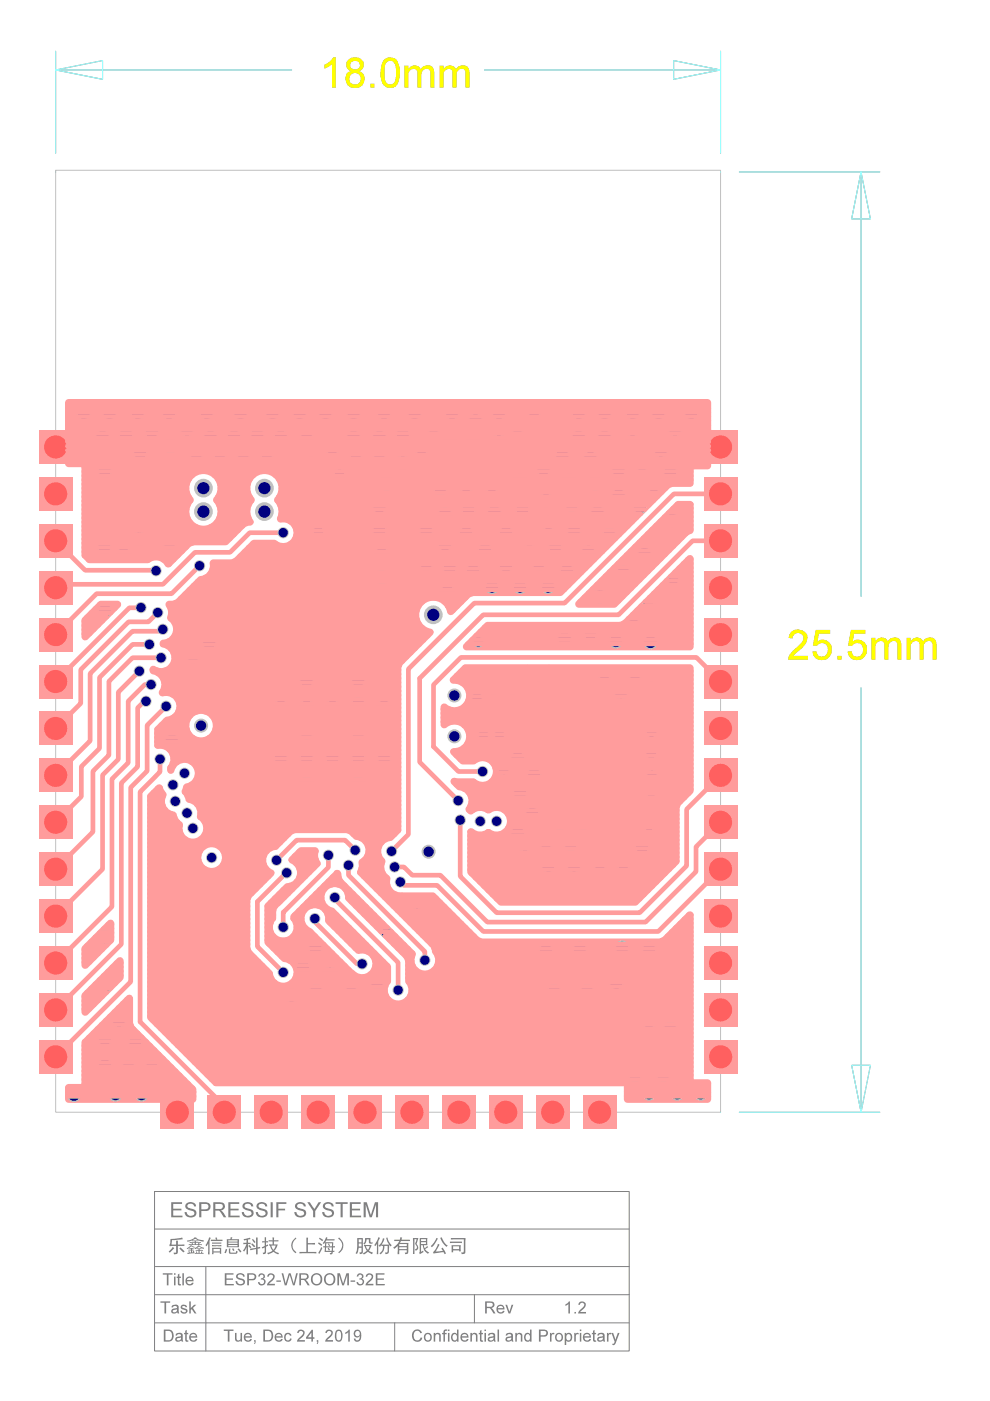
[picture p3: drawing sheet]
<svg xmlns="http://www.w3.org/2000/svg" width="210mm" height="297mm" viewBox="0 0 210 297" stroke-linecap="round" stroke-linejoin="round" font-family="sans-serif">
<defs><g id="words">
<text font-size="13.3" fill="#ff6060" x="16.6" y="98.3" transform="rotate(-90 16.6 98.3)">J3x1</text>
<g font-size="7" fill="#ff6060">
<text x="146.1" y="97.3">J1</text>
<text x="5.1" y="107.2">J4</text>
<text x="146.1" y="107.2">J6</text>
<text x="5.1" y="117.2">J7</text>
<text x="5.1" y="127.1">J10</text>
<text x="146.1" y="137.1">J15</text>
<text x="5.1" y="147">J16</text>
<text x="146.1" y="147">J18</text>
<text x="5.1" y="157">J19</text>
<text x="146.1" y="157">J21</text>
<text x="5.1" y="166.9">J22</text>
<text x="146.1" y="166.9">J24</text>
<text x="5.1" y="176.9">J25</text>
<text x="146.1" y="176.9">J27</text>
<text x="5.1" y="186.8">J28</text>
<text x="146.1" y="186.8">J30</text>
<text x="5.1" y="196.8">J31</text>
<text x="146.1" y="206.7">J34</text>
<text x="146.1" y="216.7">J36</text>
<text x="5.1" y="226.6">J37</text>
<text x="146.1" y="226.6">J38</text>
<text x="40.1" y="242.5" transform="rotate(-90 40.1 242.5)">J2x1</text>
<text x="50.1" y="242.5" transform="rotate(-90 50.1 242.5)">J5x1</text>
<text x="60" y="242.5" transform="rotate(-90 60 242.5)">J8x1</text>
<text x="70" y="242.5" transform="rotate(-90 70 242.5)">J11x1</text>
<text x="79.9" y="242.5" transform="rotate(-90 79.9 242.5)">J14x1</text>
<text x="89.9" y="242.5" transform="rotate(-90 89.9 242.5)">J17x1</text>
<text x="99.8" y="242.5" transform="rotate(-90 99.8 242.5)">J20x1</text>
<text x="109.8" y="242.5" transform="rotate(-90 109.8 242.5)">J23x1</text>
<text x="119.7" y="242.5" transform="rotate(-90 119.7 242.5)">J26x1</text>
<text x="129.7" y="242.5" transform="rotate(-90 129.7 242.5)">J29x1</text>
</g>
<g font-size="7" fill="#ff9c9c">
<text x="146.1" y="117.2">J9</text>
<text x="146.1" y="127.1">J12</text>
<text x="5.1" y="137.1">J13</text>
<text x="146.1" y="196.8">J32</text>
<text x="5.1" y="206.7">J33</text>
<text x="5.1" y="216.7">J35</text>
</g>
<text font-size="3.2" fill="#808080" x="119.5" y="278.5">1.2</text>
</g></defs>
<path d="M11.8 36.1h141v199.7h-141z" fill="none" stroke="#c0c0c0" stroke-width=".21"/>
<g fill="none" stroke="#808080" stroke-width=".21">
<path d="M11.8 14.8l9.9-2v4zM11.8 10.9v21.6M11.8 14.8h50.1M102.7 14.8h50.1M142.8 12.8l10 2-10 2zM152.8 10.9v21.6M11.8 36.5h.1M152.8 36.5h.1M156.8 36.5h29.7M182.6 36.5l2 9.9h-4zM182.6 36.5v89.9M182.6 145.8v90"/>
<path d="M152.8 235.8h.1M156.8 235.8h29.7M180.6 225.9h4l-2 9.9zM32.8 252.6h100.6v33.8h-100.6zM32.8 260.6h100.6M32.9 274.5h100.5M33 268.5h100.4M43.6 268.5v17.9M100.6 274.5v6M32.9 280.5h100.5M83.7 280.5v5.9"/>
</g>
<g fill="#808080">
<path d="M68.8 13.8a3.6 3.6 0 0 0 1.9-1.6h.5v6.4h-.8v-5l-1.6 1zM73.9 12.6a1.88 1.88 0 0 1 2-.4 1.88 1.88 0 0 1 1.2 1.7 1.47 1.47 0 0 1-.9 1.2 1.85 1.85 0 0 1 1.1 2.2 1.85 1.85 0 0 1-2 1.4 1.95 1.95 0 0 1-1.9-1.2 1.95 1.95 0 0 1 .5-2.2l.5-.2a1.45 1.45 0 0 1-.5-2.5zM74.5 13.1a.99 .99 0 0 0-.1 1.3 .99 .99 0 0 0 1.3 .3 .96 .96 0 0 0 .5-1.4 .96 .96 0 0 0-1.4-.3zM74 16.7a1.25 1.25 0 0 0 2.5 0 1.25 1.25 0 0 0-2.5 0zM78.6 17.8h.8v.8h-.8zM81.6 12.5a1.94 1.94 0 0 1 3 1.4 5.2 5.2 0 0 1-.7 4.4 1.91 1.91 0 0 1-3-1.3 5.3 5.3 0 0 1 .7-4.5zM81.9 13.3a6.3 6.3 0 0 0 0 4.2 1.14 1.14 0 0 0 1.3 .4 1.14 1.14 0 0 0 .7-1.2l.1-2a2.08 2.08 0 0 0-.7-1.7h-1zM85.8 13.9h.8v.8a1.47 1.47 0 0 1 1.3-.8 1.47 1.47 0 0 1 1.3 .8 1.68 1.68 0 0 1 2.5-.5l.4 1.2v3.2h-.8v-2.9a.9 .9 0 0 0-.5-1.1 .9 .9 0 0 0-1.1 .3l-.3 .4-.1 .6v2.7h-.8v-3a.82 .82 0 0 0-.8-1 1.28 1.28 0 0 0-1.1 1.6v2.4h-.8zM93.2 13.9h.8v.8a1.48 1.48 0 0 1 1.4-.8 1.48 1.48 0 0 1 1.3 .8 1.68 1.68 0 0 1 2.5-.5l.3 1.2v3.2h-.8v-2.9a.9 .9 0 0 0-.4-1.1 .9 .9 0 0 0-1.2 .3l-.2 .4-.1 .6v2.7h-.8v-3a.82 .82 0 0 0-.8-1 1.28 1.28 0 0 0-1.2 1.6v2.4h-.8z"/>
<path d="M167.8 133.9a2.28 2.28 0 0 1 3.3 .6 3.3 3.3 0 0 1-1.7 3.4l-1.2 1.2h3.1v.8h-4.2a3.1 3.1 0 0 1 1.6-2.4 2.8 2.8 0 0 0 1.6-2.7 1.24 1.24 0 0 0-1.3-.6 1.24 1.24 0 0 0-1 1.1l-.8-.1 .2-.7zM173 133.6h3v.8h-2.4l-.3 1.6a1.86 1.86 0 0 1 2.1-.1 1.86 1.86 0 0 1 1 1.7 2.09 2.09 0 0 1-1.5 2.3 2.09 2.09 0 0 1-2.5-1l-.1-.7 .8-.1a1.26 1.26 0 0 0 1.4 1.1 1.26 1.26 0 0 0 1.1-1.5 1.29 1.29 0 0 0-.9-1.4 1.29 1.29 0 0 0-1.5 .6l-.8-.1zM177.6 139.1h.8v.8h-.8zM180.4 133.6h3.1v.8h-2.4l-.3 1.6a1.86 1.86 0 0 1 2-.1 1.86 1.86 0 0 1 1 1.7 2.09 2.09 0 0 1-1.4 2.3 2.09 2.09 0 0 1-2.5-1l-.2-.7 .8-.1a1.26 1.26 0 0 0 1.5 1.1 1.26 1.26 0 0 0 1-1.5 1.29 1.29 0 0 0-.9-1.4 1.29 1.29 0 0 0-1.5 .6l-.8-.1zM184.8 135.2h.8v.8a1.48 1.48 0 0 1 1.3-.8 1.48 1.48 0 0 1 1.4 .8 1.68 1.68 0 0 1 2.4-.5l.4 1.2v3.2h-.8v-2.9a.9 .9 0 0 0-.4-1.1 .9 .9 0 0 0-1.2 .3l-.3 .4-.1 .6v2.7h-.8v-3a.82 .82 0 0 0-.8-1 1.28 1.28 0 0 0-1.1 1.6v2.4h-.8zM192.2 135.2h.8v.8a1.47 1.47 0 0 1 1.4-.8 1.47 1.47 0 0 1 1.3 .8 1.68 1.68 0 0 1 2.5-.5l.4 1.2v3.2h-.8v-2.9a.9 .9 0 0 0-.5-1.1 .9 .9 0 0 0-1.1 .3l-.3 .4-.1 .6v2.7h-.8v-3a.82 .82 0 0 0-.8-1 1.28 1.28 0 0 0-1.2 1.6v2.4h-.8z"/>
<path d="M34.7 281.9h.9a1.32 1.32 0 0 1 1.2 .9 1.32 1.32 0 0 1-.4 1.5l-.4 .1-1.3 .1zM35.1 282.2v2h.5a1 1 0 0 0 .9-1 1 1 0 0 0-.9-1zM37.3 282.8a.82 .82 0 0 1 1.4 .3l.1 1.4h-.3l-.1-.3-.3 .2a.63 .63 0 0 1-1-.4l.3-.5 1-.2a.45 .45 0 0 0-.4-.5 .45 .45 0 0 0-.5 .4l-.3-.1zM37.5 283.8a.46 .46 0 0 0 .6 .4 .46 .46 0 0 0 .3-.6zM39.3 282.1l.3-.1v.6h.3v.3h-.3v1.2l.3 .1v.3h-.3l-.3-.2v-1.4h-.3v-.3h.3zM40.3 282.8a.88 .88 0 0 1 1.1-.1 .88 .88 0 0 1 .4 .9h-1.4a.58 .58 0 0 0 .4 .6 .58 .58 0 0 0 .7-.3h.3a.95 .95 0 0 1-1.4 .4 .95 .95 0 0 1-.1-1.5zM40.4 283.1v.2h1.1l-.3-.4h-.4z"/>
<path d="M34 275.9h2.1v.3h-.9v2.3h-.3v-2.3h-.9zM36.5 276.8a.82 .82 0 0 1 1.4 .3l.1 1.4h-.3l-.1-.3-.3 .2a.63 .63 0 0 1-1-.4l.2-.4 1-.3a.45 .45 0 0 0-.4-.4 .45 .45 0 0 0-.5 .3h-.3zM36.6 277.8a.46 .46 0 0 0 .6 .4 .46 .46 0 0 0 .3-.6zM38.5 276.7l.5-.1a.62 .62 0 0 1 .7 .5l-.4 .1a.36 .36 0 0 0-.3-.3 .36 .36 0 0 0-.4 .3l.1 .1a.79 .79 0 0 1 1 .9 .83 .83 0 0 1-1.5-.3h.4a.4 .4 0 0 0 .4 .4 .4 .4 0 0 0 .3-.5l-.9-.4-.1-.3zM40.1 275.9h.3v1.4l.8-.7h.4l-.7 .7 .8 1.2h-.4l-.6-.9-.3 .2v.7h-.3z"/>
<path d="M34.5 270h2.1v.2h-.9v2.3h-.3v-2.3h-.9zM36.9 270h.3v.3h-.3zM36.9 270.7h.3v1.8h-.3zM37.7 270.2l.3-.2v.7h.4v.3h-.4v1.1l.4 .2v.2l-.4 .1-.3-.2v-1.4h-.2v-.3h.2zM38.7 270h.3v2.5h-.3zM39.6 270.9a.88 .88 0 0 1 1-.2 .88 .88 0 0 1 .5 1h-1.5a.58 .58 0 0 0 .5 .5 .58 .58 0 0 0 .6-.3l.4 .1a.95 .95 0 0 1-1.5 .4 .95 .95 0 0 1 0-1.5zM39.7 271.2l-.1 .2h1.1l-.3-.4h-.4z"/>
<path d="M36.2 262.7l2.4-.3 .2 .3-2.3 .2-.1 1h.9v-.9h.4v.9l1.4-.1v.4h-1.4v1.4a.58 .58 0 0 1-.8 .4l-.1-.4h.5v-1.4h-1.3l-.1-.2 .2-.4zM36.6 264.4l.4 .2-1 1-.2-.2zM38 264.7l.3-.2 .8 .8-.2 .3zM40.2 263.3l1.1 .1v-.2h-.6v-.2h1.3v.2h-.5v.2l1.1-.1v.2h-.5l.2 .1-.1 .2h.6v.2h-2.8v-.2h.7l-.1-.2 .2-.1h-.6zM41.7 264.7h1v.1h-.4v.3h.7v.1h-.7v.5h.3l.1-.4 .3 .1-.2 .3 .4-.1v.2h-1.9v-.2l.3 .1-.1-.3 .2-.1 .1 .4h.3v-.5h-.6v-.1h.6v-.3h-.4zM39.6 263l1.2-.3 .5-.4 .9 .5 1 .2-.1 .3-.9-.3-.8-.4-1.6 .7zM40.1 264.6h.9v.2h-.3v.2h.4v.2l-.4-.1v.5l.2-.1 .1-.3 .2 .1-.2 .2h.2v.2l-1.4 .2-.1-.3h.4l-.2-.3 .2-.1 .2 .4h.2v-.5l-.6 .1v-.2h.6v-.2h-.4zM41.2 264.6l.8-.6 1.3 .6-.1 .2-1-.5-.8 .5zM39.6 264.6l.8-.6 .9 .4-.1 .2-.7-.4-.7 .6zM41.5 263.5v.3h.5l.1-.3zM40.8 263.5l.1 .3h.4v-.3zM44.9 264.6h2v1.2h-.3v-.2h-1.3v.3h-.4zM44.4 262.3l.3 .1-.3 .7v2.9h-.3l.1-2.4-.4 .6-.2-.2zM45.3 264.8v.5h1.3v-.5zM44.7 262.8h2.5v.3h-2.5zM44.9 263.4h2v.3h-2zM44.9 264h2v.2h-2zM45.6 262.4l.3-.1 .2 .5h-.3zM48.1 262.7h.7l.1-.4 .4 .1-.2 .3h1.6v1.7h-2.6zM48.5 264.7h.3v.9h1.2l.1-.4 .3 .2-.1 .3-1.7 .1zM48.4 263v.2h2v-.2zM48.4 264v.2h2v-.2zM48.4 263.4v.3h2v-.3zM50.4 264.9l.2-.2 .6 .7-.3 .2zM47.9 264.8l.3 .1-.3 .8-.3-.1zM49.2 264.8l.2-.2 .3 .5-.3 .1zM51.6 262.7l1.3-.3 .2 .3-.5 .1v.7h.5v.3h-.5v2.2h-.3v-1.6l-.5 1-.3-.3 .8-1.3h-.7v-.3h.7v-.6l-.5 .1zM54.3 262.4h.3v2.1l.5-.1 .1 .2-.6 .2v1.2h-.3v-1.2l-1.2 .3-.1-.3 1.3-.2zM53.3 263.8l.2-.2 .6 .6-.2 .2zM53.4 262.8l.2-.1 .6 .7-.3 .1zM52.6 264.2l.3-.3 .4 .5-.2 .2zM57 262.9l.8 .1v-.6h.3v.6l.9-.1v.3h-.9v.6h.8l-.7 1.4 1 .5-.2 .3-1-.6-1.1 .6-.1-.2-.2-.2 1.2-.4-.6-1.1h-.2v-.3h.8v-.6h-.8zM56.1 262.3h.3v.9h.4v.2h-.4v.6l.4-.2v.3l-.4 .2v1.4l-.6 .2-.1-.3h.3l.1-.2v-.9l-.5 .2-.1-.3 .6-.2v-.8h-.5v-.2h.5zM57.5 264.1l.5 .9 .5-.9zM62.3 262.8l.4-.4 .2 .2a1.71 1.71 0 0 0 0 2.9l-.2 .2a1.93 1.93 0 0 1-.4-2.9zM65 262.4h.3v1.2l1.5-.1v.4l-1.5-.1v1.6h1.8v.4h-3.6v-.4h1.5zM69.1 262.3l.4 .1-.2 .3h1.6v.3h-1.7l-.2 .4h1.6v.8h.4v.3h-.4v.7h.3v.2h-.3a.49 .49 0 0 1-.5 .6l-.2-.3 .3-.1 .1-.2h-1.5l.1-.9h-.4v-.3h.4v-.8l-.2 .4-.3-.2zM69.1 264.5v.7h1.2l.1-.7zM69.2 263.6l-.1 .6h1.3v-.6zM68.1 264.4l.2 .2-.6 1.2-.2-.1zM67.6 263.4l.7 .5-.2 .3-.7-.6zM67.8 262.4l.7 .5-.2 .3-.7-.6zM69.5 264.7l.2-.1 .3 .4-.3 .2zM69.5 263.8l.2-.2 .3 .5-.2 .1zM71.9 262.4a1.98 1.98 0 0 1 0 3.3l-.2-.2a1.69 1.69 0 0 0 0-2.9zM75.7 262.5h1.2v3.2l-.6 .2-.1-.4h.4l.1-.9h-.6l-.4 1.3-.3-.2 .3-.6zM77.2 263.9l1.6 .1-.6 1.2 .9 .4-.3 .3-.8-.5-.9 .6-.2-.3 .9-.5-.6-1zM77.4 262.5h1.2a.71 .71 0 0 0 .1 .9h.3v.3h-.6l-.2-.3v-.6h-.5l-.1 .6-.3 .4-.3-.2 .3-.2zM76.1 263.6v.7h.6v-.7zM76.1 262.8v.6h.6v-.6zM77.6 264.2l.4 .8 .4-.8zM81.2 262.5l.4 .1-.7 1.3h1.6l-.6-1.5h.2a2.91 2.91 0 0 0 1 1.6l-.3 .3-.3-.3v.8a.79 .79 0 0 1-.8 1.1l-.1-.3 .5-.2 .1-1.2h-.7a1.98 1.98 0 0 1-.8 1.8l-.3-.3 .3-.1a1.39 1.39 0 0 0 .5-1.4h-.3v-.2l-.3 .4-.3-.3a2.43 2.43 0 0 0 .9-1.6zM80.2 262.3l.4 .1-.4 .8v2.7h-.3v-2.2l-.3 .5-.2-.2zM83.6 262.8h1.2l.1-.5 .4 .1-.2 .4h1.8v.3h-1.9l-.2 .4h1.8l-.2 2.3-.5 .1-.1-.3 .4-.1v-.4h-1.5v.8h-.4v-1.7l-.7 .6-.3-.2 .8-.6 .6-.9h-1.1zM84.7 263.8v.4h1.5v-.4zM84.7 264.4v.4h1.5v-.4zM89 262.5h1.6v1.5h-.7l.1 .6 .6-.4 .2 .2-.7 .4 .9 .8-.3 .2-.8-.7-.3-1.1h-.3v1.4l.4-.2 .1 .3-.8 .4-.1-.3 .1-.2zM87.6 262.5h1.1l-.1 .4a1.32 1.32 0 0 0 .1 1.5 .69 .69 0 0 1-.6 .8l-.1-.4 .3-.1 .1-.3-.4-.7 .3-1h-.4v3.2h-.3zM89.3 263.4v.4h1v-.4zM89.3 262.7v.4h1v-.4zM92.8 263.7l.4 .2-.9 1.5 1.6-.2-.3-.5 .2-.2 .8 1.3-.3 .1-.3-.4-2.1 .3-.1-.3a3 3 0 0 0 1-1.8zM93.3 262.4l.3-.1 .7 1.2 .7 .6-.4 .3a4.3 4.3 0 0 1-1.3-2zM92.5 262.4l.3 .2-1.2 1.8-.3-.2 .7-.8zM95.8 264h1.9v1.3h-.4v-.2h-1.2v.4h-.3zM95.6 262.5h3.1v3.1a.58 .58 0 0 1-.8 .3l-.2-.3 .6-.1v-.2v-2.5h-2.7zM96.1 264.2v.6h1.2v-.6zM95.4 263.2h2.5v.4h-2.5z"/>
<path d="M36.3 254.9h2.3v.4h-1.9v1h1.8v.3h-1.8v1.1h2v.4h-2.4zM39.6 255.1a1.25 1.25 0 0 1 2 .7h-.5a.69 .69 0 0 0-.7-.6 .69 .69 0 0 0-.6 .7l.1 .1a2.61 2.61 0 0 1 1.7 .9 1.24 1.24 0 0 1-.9 1.3 1.24 1.24 0 0 1-1.4-.6l-.2-.6h.5a.84 .84 0 0 0 .7 .8 .84 .84 0 0 0 .9-.6l-.2-.4a1.97 1.97 0 0 1-1.7-1.1zM42.2 254.9h1.2a.96 .96 0 0 1 1.3 .9 .96 .96 0 0 1-1.2 1h-.8v1.3h-.5zM42.7 255.3v1.1h.8a.59 .59 0 0 0 .7-.6 .59 .59 0 0 0-.7-.5zM45.2 254.9a3.2 3.2 0 0 1 2.2 .2l.2 .2a.85 .85 0 0 1-.7 1.3l.5 .6 .6 .9h-.6l-.4-.7a1.06 1.06 0 0 0-1.3-.7v1.4h-.5zM45.7 255.3v1h.8a.54 .54 0 0 0 .7-.3 .54 .54 0 0 0-.3-.7zM48.4 254.9h2.3v.4h-1.8v1h1.7v.3h-1.7v1.1h1.9v.4h-2.4zM51.5 255.3a1.25 1.25 0 0 1 1.3-.4 1.25 1.25 0 0 1 .9 .9h-.4a.69 .69 0 0 0-.8-.6 .69 .69 0 0 0-.6 .7l.1 .1a2.61 2.61 0 0 1 1.7 .9 1.24 1.24 0 0 1-.9 1.3 1.24 1.24 0 0 1-1.4-.6l-.1-.6h.4a.84 .84 0 0 0 .7 .8 .84 .84 0 0 0 .9-.6l-.1-.4a1.97 1.97 0 0 1-1.8-1.1zM54.7 255.1a1.25 1.25 0 0 1 2 .7h-.5a.69 .69 0 0 0-.7-.6 .69 .69 0 0 0-.6 .7l.1 .1a2.61 2.61 0 0 1 1.7 .9 1.24 1.24 0 0 1-.9 1.3 1.24 1.24 0 0 1-1.4-.6l-.2-.6h.5a.84 .84 0 0 0 .7 .8 .84 .84 0 0 0 .9-.6l-.2-.4a1.97 1.97 0 0 1-1.7-1.1zM57.4 254.9h.4v3.2h-.4zM58.6 254.9h2.1v.4h-1.7v1h1.4v.3h-1.4v1.5h-.4zM62.8 255.1a1.25 1.25 0 0 1 2 .7h-.4a.69 .69 0 0 0-.7-.6 .69 .69 0 0 0-.7 .7l.2 .1a2.61 2.61 0 0 1 1.7 .9 1.24 1.24 0 0 1-.9 1.3 1.24 1.24 0 0 1-1.4-.6l-.2-.6h.4a.84 .84 0 0 0 .8 .8 .84 .84 0 0 0 .9-.6l-.2-.4a1.97 1.97 0 0 1-1.8-1.1zM65.2 254.9h.5l1 1.4 .9-1.4h.5l-1.3 1.9v1.3h-.4v-1.3zM68.6 255.3a1.25 1.25 0 0 1 1.2-.4 1.25 1.25 0 0 1 .9 .9h-.4a.69 .69 0 0 0-.7-.6 .69 .69 0 0 0-.7 .7l.2 .1a2.61 2.61 0 0 1 1.7 .9 1.24 1.24 0 0 1-.9 1.3 1.24 1.24 0 0 1-1.4-.6l-.2-.6h.5a.84 .84 0 0 0 .7 .8 .84 .84 0 0 0 .9-.6l-.2-.4a1.97 1.97 0 0 1-1.8-1.1zM71.1 254.9h2.6v.4h-1v2.8h-.5v-2.8h-1.1zM74.2 254.9h2.3v.4h-1.9v1h1.7v.3h-1.7v1.1h2v.4h-2.4zM77.1 254.9h.7l.9 2.7 .8-2.7h.7v3.2h-.5v-2.7l-.9 2.7h-.4l-.9-2.7v2.7h-.4z"/>
<path d="M87.7 282.2a1.06 1.06 0 0 1 1.8 .4l-.4 .1a.75 .75 0 0 0-.9-.5 .75 .75 0 0 0-.5 .9 .78 .78 0 0 0 .5 1.1 .78 .78 0 0 0 1-.6h.3a1.17 1.17 0 0 1-1.5 .8 1.17 1.17 0 0 1-.6-1.6zM90.1 282.8a.9 .9 0 0 1 1.3 .2 .9 .9 0 0 1-.2 1.2 .9 .9 0 0 1-1.3-.2v-.9zM90.3 283a.63 .63 0 0 0-.1 .9 .63 .63 0 0 0 .9 .1 .63 .63 0 0 0 .1-.9 .63 .63 0 0 0-.9-.1zM92 282.6h.3v.3a.65 .65 0 0 1 .7-.3 .65 .65 0 0 1 .4 .7v1.2h-.3v-1.4a.43 .43 0 0 0-.4-.2 .43 .43 0 0 0-.4 .3v1.3h-.3zM94.1 282l.7-.1v.3l-.5 .1v.3h.4v.3h-.4v1.6h-.3v-1.6h-.3v-.3h.3zM95 281.9h.3v.3h-.3zM95 282.6h.3v1.9h-.3zM96 282.7l.4-.1 .5 .3v-1h.3v2.6h-.3v-.3a.78 .78 0 0 1-1 .1 .78 .78 0 0 1-.2-1zM96.2 282.9a.64 .64 0 0 0-.3 .8 .64 .64 0 0 0 .9 .4l.1-.5a.58 .58 0 0 0-.5-.7zM97.9 282.8a.88 .88 0 0 1 1-.1 .88 .88 0 0 1 .4 .9h-1.4a.58 .58 0 0 0 .5 .6 .58 .58 0 0 0 .6-.3h.3a.95 .95 0 0 1-1.4 .4 .95 .95 0 0 1 0-1.5zM98 283.1l-.1 .2h1.1l-.3-.4h-.4zM99.7 282.6h.4v.3a.65 .65 0 0 1 .7-.3 .65 .65 0 0 1 .4 .7v1.2h-.3v-1.4a.43 .43 0 0 0-.5-.2 .43 .43 0 0 0-.3 .3v1.3h-.4zM101.8 282.1l.3-.1v.6h.3v.3h-.3v1.2l.3 .1v.3h-.4l-.2-.2v-1.4h-.3v-.3h.3zM102.7 281.9h.3v.3h-.3zM102.7 282.6h.3v1.9h-.3zM103.6 282.8a.82 .82 0 0 1 1.4 .3l.1 1.4h-.3l-.1-.3-.3 .2a.63 .63 0 0 1-1-.4l.2-.5 1-.2a.45 .45 0 0 0-.4-.5 .45 .45 0 0 0-.4 .4l-.4-.1zM103.8 283.8a.46 .46 0 0 0 .5 .4 .46 .46 0 0 0 .3-.6zM105.5 281.9h.3v2.6h-.3zM107.3 282.8a.82 .82 0 0 1 1.5 .3l.1 1.4h-.4l-.1-.3-.3 .2a.63 .63 0 0 1-.9-.4l.2-.5 1-.2a.45 .45 0 0 0-.4-.5 .45 .45 0 0 0-.5 .4l-.3-.1zM107.5 283.8a.46 .46 0 0 0 .6 .4 .46 .46 0 0 0 .3-.6zM109.3 282.6h.3v.3a.65 .65 0 0 1 .7-.3 .65 .65 0 0 1 .4 .7v1.2h-.3v-1.4a.43 .43 0 0 0-.4-.2 .43 .43 0 0 0-.4 .3v1.3h-.3zM111.5 282.7l.4-.1 .5 .3v-1h.3v2.6h-.3v-.3a.78 .78 0 0 1-1.1 .1 .78 .78 0 0 1-.2-1zM111.6 283l-.1 .2a.58 .58 0 0 0 0 .8 .58 .58 0 0 0 .7 .1l.2-.5a.58 .58 0 0 0-.5-.7zM114.3 281.9h.9a.77 .77 0 0 1 1 .7 .77 .77 0 0 1-.9 .8h-.7v1.1h-.3zM114.6 282.2v.9h.7a.48 .48 0 0 0 .5-.5 .48 .48 0 0 0-.5-.4zM116.6 282.6h.3v.3l.4-.3 .3 .1-.1 .3-.3-.1-.2 .2-.1 1.4h-.3zM118 282.8a.9 .9 0 0 1 1.2 .2 .9 .9 0 0 1-.2 1.2 .9 .9 0 0 1-1.3-.2v-.9zM118.1 283a.63 .63 0 0 0-.1 .9 .63 .63 0 0 0 .9 .1 .63 .63 0 0 0 .1-.9 .63 .63 0 0 0-.9-.1zM119.7 282.6h.4v.3a.72 .72 0 0 1 .9-.2 .72 .72 0 0 1 .3 .8 .76 .76 0 0 1-.3 .9 .76 .76 0 0 1-.9-.2v1h-.4zM120.2 283l-.1 .2a.68 .68 0 0 0 .4 1 .67 .67 0 0 0 .5-.7 .67 .67 0 0 0-.6-.6zM121.8 282.6h.2v.3l.4-.3 .3 .1-.1 .3-.2-.1-.3 .2v1.4h-.3zM122.9 281.9h.4v.3h-.4zM122.9 282.6h.4v1.9h-.4zM123.8 282.8a.88 .88 0 0 1 1.1-.1 .88 .88 0 0 1 .4 .9h-1.4a.58 .58 0 0 0 .4 .6 .58 .58 0 0 0 .7-.3h.3a.95 .95 0 0 1-1.4 .4 .95 .95 0 0 1-.1-1.5zM123.9 283.1v.2h1.1l-.3-.4h-.5zM125.7 282.1l.4-.1v.6h.3v.3h-.3v1.2l.3 .1v.3h-.4l-.2-.2-.1-1.4h-.2v-.3h.2zM126.8 282.8a.82 .82 0 0 1 1.4 .3l.1 1.4h-.3l-.1-.3-.3 .2a.63 .63 0 0 1-1-.4l.2-.5 1-.2a.45 .45 0 0 0-.4-.5 .45 .45 0 0 0-.5 .4l-.3-.1zM126.9 283.8a.46 .46 0 0 0 .6 .4 .46 .46 0 0 0 .3-.6zM128.7 282.6h.3v.3l.4-.3 .2 .1-.1 .3-.2-.1-.3 .2v1.4h-.3zM129.6 282.6h.4l.5 1.5 .5-1.5h.4l-.8 2.1-.4 .5h-.3l-.1-.3h.3l.2-.4z"/>
<path d="M47.4 281.9h2.1v.3h-.8v2.3h-.4v-2.3h-.9zM49.8 282.6h.3v1a.45 .45 0 0 0 .5 .6 .45 .45 0 0 0 .4-.6v-1h.3v1.9h-.3v-.3a.63 .63 0 0 1-.8 .3 .63 .63 0 0 1-.4-.8zM51.9 282.8a.88 .88 0 0 1 1.1-.1 .88 .88 0 0 1 .4 .9h-1.4a.58 .58 0 0 0 .4 .6 .58 .58 0 0 0 .7-.3h.3a.95 .95 0 0 1-1.4 .4 .95 .95 0 0 1-.1-1.5zM52 283.1v.2h1.1l-.3-.4h-.5zM53.9 284.1h.3v.5l-.3 .4 .1-.5h-.1zM55.8 281.9h.9a1.32 1.32 0 0 1 1.2 .9 1.32 1.32 0 0 1-.4 1.5l-.4 .1-1.3 .1zM56.2 282.2v2h.5a1 1 0 0 0 .9-1 1 1 0 0 0-.9-1zM58.5 282.8a.88 .88 0 0 1 1-.1 .88 .88 0 0 1 .4 .9h-1.4a.58 .58 0 0 0 .5 .6 .58 .58 0 0 0 .6-.3h.3a.95 .95 0 0 1-1.4 .4 .95 .95 0 0 1 0-1.5zM58.6 283.1l-.1 .2h1.1l-.3-.4h-.4zM60.4 282.8l.4-.2a.72 .72 0 0 1 1 .6h-.3l-.3-.3a.64 .64 0 0 0-.6 .6 .64 .64 0 0 0 .6 .7l.3-.4h.3a.86 .86 0 0 1-1.2 .6 .86 .86 0 0 1-.3-1.4zM63.3 282.1a.83 .83 0 0 1 1.2 .1 .83 .83 0 0 1-.3 1.2l-.8 .7h1.2v.4h-1.6l.1-.4 1-1.1a.47 .47 0 0 0-.1-.8 .47 .47 0 0 0-.7 .4h-.3zM66.1 281.9h.2v1.6h.4v.3h-.4v.7h-.3v-.7h-1.1v-.3zM66 282.5l-.7 1h.7zM67.2 284.1h.3v.5l-.3 .4 .1-.5h-.1zM69.2 282.1a.83 .83 0 0 1 1.3 .1 .83 .83 0 0 1-.4 1.2l-.7 .7h1.2v.4h-1.7l.1-.4 1.1-1.1a.47 .47 0 0 0-.2-.8 .47 .47 0 0 0-.6 .4h-.3zM71.4 282a.82 .82 0 0 1 .9 0 .82 .82 0 0 1 .3 .9v.7a.81 .81 0 0 1-.8 .9 .81 .81 0 0 1-.8-1l.1-1zM71.5 282.4l-.1 .1a1.72 1.72 0 0 0 .2 1.7h.2a1.25 1.25 0 0 0 .4-1.7 .43 .43 0 0 0-.3-.3 .43 .43 0 0 0-.4 .2zM73.2 282.5l.7-.6h.3v2.6h-.4v-2l-.6 .4zM75.2 282.1a.89 .89 0 0 1 1.1 0 .89 .89 0 0 1 .3 1 1.02 1.02 0 0 1-1.2 1.4l-.4-.7h.3a.46 .46 0 0 0 .5 .4 .46 .46 0 0 0 .5-.5v-.4a.8 .8 0 0 1-1.2 0 .8 .8 0 0 1 .1-1.2zM75.2 282.7a.55 .55 0 0 0 1.1 0 .55 .55 0 0 0-1.1 0z"/>
<path d="M47.7 270h1.8v.2h-1.5v.9h1.4v.2h-1.4v.9h1.6v.3h-1.9zM50.1 270.3a1 1 0 0 1 1-.4 1 1 0 0 1 .8 .8h-.4a.52 .52 0 0 0-.6-.5 .52 .52 0 0 0-.4 .7h.1a1.29 1.29 0 0 1 1.4 .9 1.04 1.04 0 0 1-1.1 .7 1.04 1.04 0 0 1-1-.9h.4a.67 .67 0 0 0 .6 .7 .67 .67 0 0 0 .7-.5l-.1-.3a1.58 1.58 0 0 1-1.5-.9zM52.4 270h1a.77 .77 0 0 1 1 .7 .77 .77 0 0 1-1 .7h-.6v1.1h-.4zM52.8 270.2v1h.6a.48 .48 0 0 0 .6-.5 .48 .48 0 0 0-.6-.5zM55 270.1a.67 .67 0 0 1 1 0 .67 .67 0 0 1-.2 1 .79 .79 0 0 1 .1 1.4 .79 .79 0 0 1-1.2-.7h.3a.5 .5 0 0 0 .6 .5 .5 .5 0 0 0 .4-.7 .5 .5 0 0 0-.7-.3v-.3a.41 .41 0 0 0 .6-.3 .41 .41 0 0 0-.4-.5 .41 .41 0 0 0-.5 .5l-.3-.1zM56.9 270.1a.83 .83 0 0 1 1.2 .2 .83 .83 0 0 1-.3 1.2l-.8 .7h1.3v.3h-1.7l.1-.4 1.1-1.1a.47 .47 0 0 0-.2-.7 .47 .47 0 0 0-.6 .4h-.4zM58.6 271.5h1v.3h-1zM59.7 270h.4l.5 2.2 .6-2.2h.4l.7 2.2 .5-2.2h.3l-.6 2.5h-.4l-.7-2.2-.6 2.2h-.4zM63.5 270a2.57 2.57 0 0 1 1.7 .1l.2 .4a.66 .66 0 0 1-.6 .8l.9 1.2h-.5l-.3-.5a.84 .84 0 0 0-1.1-.6v1.1h-.3zM63.8 270.2v.9h.7a.43 .43 0 0 0 .6-.3 .43 .43 0 0 0-.3-.5zM66.3 270.3a1.26 1.26 0 0 1 1.7 .1 1.26 1.26 0 0 1 0 1.7 1.26 1.26 0 0 1-1.8 .1l-.3-.9 .1-.6zM66.5 270.5a.99 .99 0 0 0-.1 1.3 .99 .99 0 0 0 1.3 .2 1.02 1.02 0 0 0 .2-1.2 1.02 1.02 0 0 0-1.1-.5zM69 270.3a1.26 1.26 0 0 1 1.8 .1 1.26 1.26 0 0 1 0 1.7 1.26 1.26 0 0 1-1.8 .1l-.3-.9 .1-.6zM69.3 270.5a.99 .99 0 0 0-.1 1.3 .99 .99 0 0 0 1.3 .2 1.02 1.02 0 0 0 .2-1.2 1.02 1.02 0 0 0-1.1-.5zM71.5 270h.6l.7 2.1 .6-2.1h.6v2.5h-.4v-2.2l-.7 2.2h-.3l-.7-2.2v2.2h-.4zM74.3 271.5h1v.3h-1zM75.9 270.1a.67 .67 0 0 1 1 0 .67 .67 0 0 1-.2 1 .79 .79 0 0 1 .1 1.4 .79 .79 0 0 1-1.2-.7h.3a.5 .5 0 0 0 .6 .5 .5 .5 0 0 0 .4-.7 .5 .5 0 0 0-.7-.3v-.3a.4 .4 0 0 0 .5-.3 .4 .4 0 0 0-.3-.5 .4 .4 0 0 0-.5 .5l-.3-.1zM77.8 270.1a.83 .83 0 0 1 1.2 .2 .83 .83 0 0 1-.3 1.2l-.8 .7h1.3v.3h-1.7l.1-.4 1.1-1.1a.47 .47 0 0 0-.2-.7 .47 .47 0 0 0-.6 .4h-.4zM79.7 270h1.8v.2h-1.5v.9h1.4v.2h-1.4v.9h1.6v.3h-1.9z"/>
<path d="M102.9 275.9a2.57 2.57 0 0 1 1.7 .2l.2 .3a.66 .66 0 0 1-.6 .9l.9 1.2h-.5l-.3-.5a.84 .84 0 0 0-1.1-.7v1.2h-.3zM103.2 276.2v.9h.7a.43 .43 0 0 0 .6-.3 .43 .43 0 0 0-.3-.6zM105.5 276.8a.88 .88 0 0 1 1-.1 .88 .88 0 0 1 .5 .9h-1.4a.58 .58 0 0 0 .4 .6 .58 .58 0 0 0 .7-.3l.3 .1a.95 .95 0 0 1-1.4 .3 .95 .95 0 0 1-.1-1.5zM105.6 277.2v.1h1.1l-.4-.4h-.4zM107.2 276.6h.3l.5 1.5 .5-1.5h.3l-.6 1.9h-.4z"/>
</g>
<path d="M17.5 131l-.2 .5v3.5a.8 .8 0 0 0 .5 .7 .8 .8 0 0 0 .8-.2l7-6.9a.8 .8 0 0 0-.7-1.2l-3.9 .1zM17.5 200.6l-.2 .5v3.5a.8 .8 0 0 0 .5 .8 .8 .8 0 0 0 .8-.2l5.5-5.6 .1-3.8a.8 .8 0 0 0-.5-.8 .8 .8 0 0 0-.8 .2zM17.5 210.5l-.2 .6v3.5a.8 .8 0 0 0 .5 .7 .8 .8 0 0 0 .8-.2l7.5-7.5 .1-3.9a.8 .8 0 0 0-.5-.7 .8 .8 0 0 0-.8 .2zM17.5 220.5l-.2 .5v8.8h-2.7a.8 .8 0 0 0-.8 .8v2.6l.2 .4 .6 .2h26.2a.8 .8 0 0 0 .8-.8v-2l-.2-.5-12.9-13-.3-.9v-4.9a.8 .8 0 0 0-.5-.7 .8 .8 0 0 0-.8 .1zM122.2 127.5a.8 .8 0 0 0-.2 .9 .8 .8 0 0 0 .8 .5l7.8-.1 15.2-15.2 .7-.4a.8 .8 0 0 0 .6-.8v-5.4a.8 .8 0 0 0-.8-.8h-2.5l-.5 .2zM98.4 136.5a.8 .8 0 0 0-.2 .9 .8 .8 0 0 0 .7 .5h47.4a.8 .8 0 0 0 .8-.8v-18.6a.8 .8 0 0 0-.5-.8 .8 .8 0 0 0-.9 .2l-13.5 13.5-.5 .3-.5 .1-28 .1zM98.1 141.1l-2.5 2.5a.87 .87 0 0 0-.1 1.1 .87 .87 0 0 0 1.1 .3 2.52 2.52 0 0 1 1.9 3.6 2.52 2.52 0 0 1-4 .6 .8 .8 0 0 0-1.1 .7v3.7a.8 .8 0 0 0 .5 .8 .8 .8 0 0 0 .8-.2 2.5 2.5 0 0 1 4 1.2 2.5 2.5 0 0 1-2.6 3.2 .8 .8 0 0 0-.4 1.4l2 2 2.9 .1a2.23 2.23 0 0 1 3.4 .1 2.23 2.23 0 0 1-.8 3.4 2.52 2.52 0 0 1-2.6-.5h-3.4a1.16 1.16 0 0 0-1.6 .3v.7l1.4 1.3a2.36 2.36 0 0 1 2.1 1.5 2.36 2.36 0 0 1-.4 2.5 1.15 1.15 0 0 0 .7 1.1 1.15 1.15 0 0 0 1.4-.3 2.35 2.35 0 0 1 2.5 .3h.5a2.22 2.22 0 0 1 3.1 .1 2.22 2.22 0 0 1 0 3.1 2.22 2.22 0 0 1-3.1 .1h-.5a2.43 2.43 0 0 1-3.2-.2 .8 .8 0 0 0-1 .8l.1 8.8 6.6 6.7 28.9 .1 .4-.1 9-9.1v-11.5l.4-.8 2.3-2.3 .3-.5v-26a.8 .8 0 0 0-.8-.8h-47.6zM14 84.8l-.2 .6 .1 13.2 .4 .4 .3 .1h2.7l.1 19 1 1.1 .6 .2h12.3a3.6 3.6 0 0 1 2.6-.4l.6 .4 .6 .7 .7 .2 .4-.2 4.6-4.4 7.2-.1 3.9-3.7 .5-.3 .5-.1a.86 .86 0 0 0 .9-.6 .86 .86 0 0 0-.4-1 3.3 3.3 0 0 1 .6-3.7v-.4a3 3 0 0 1 .5-4.8 3 3 0 0 1 4.5 1.8 3.6 3.6 0 0 1-.9 3v.4a3.5 3.5 0 0 1 .6 3.8l.1 .4 .4 .3a2.74 2.74 0 0 1 2.7 1.2 2.25 2.25 0 0 1-.6 2.9 2.25 2.25 0 0 1-3-.3h-4.6l-4.4 4-4.1 .1-.3 .1-.4 .4a4.2 4.2 0 0 1-.6 2.3 3 3 0 0 1-1.7 .8l-4.8 4.7-.4 .4-.6 .1a.92 .92 0 0 0-1.2 .3 .92 .92 0 0 0 .2 1.2 2.68 2.68 0 0 1 0 2.1l.2 .5a2.27 2.27 0 0 1 1 2.6 2.27 2.27 0 0 1-2.3 1.6 .87 .87 0 0 0-.4 .9 .87 .87 0 0 0 .6 .7 2.22 2.22 0 0 1 1.6 3.1 2.22 2.22 0 0 1-3.4 .8 .92 .92 0 0 0-1 .7 .92 .92 0 0 0 .7 1.1 2.3 2.3 0 0 1 1.3 3.7 .89 .89 0 0 0 .4 .9 .89 .89 0 0 0 1 0 2.24 2.24 0 0 1 2.3 2.2 2.24 2.24 0 0 1-2.3 2.2l-2.4 2.5v3.5l.1 .4 .4 .3a2.74 2.74 0 0 1 2.6 1.2 2.47 2.47 0 0 1-.4 2.8 .88 .88 0 0 0 .3 1.1 .88 .88 0 0 0 1.2-.1 2.23 2.23 0 0 1 2.3-2 2.23 2.23 0 0 1 2.1 2.2 2.23 2.23 0 0 1-2.1 2.3l-.3 .3-.1 .5a1.13 1.13 0 0 0 .1 1.6l.5 1.2 .3 .3a2.25 2.25 0 0 1 2.1 2.8v.5l.3 .4a2.2 2.2 0 0 1 .7 2.9 2.2 2.2 0 0 1-2.8 .9 2.2 2.2 0 0 1-1.2-2.7l-.2-.5a3.5 3.5 0 0 1-1.3-2.1l-.5-.2a2.37 2.37 0 0 1-1.5-3.6l-.7-1.3a.86 .86 0 0 0-.5-.8 .86 .86 0 0 0-.9 .1l-1.8 1.8-.2 .5v47.1l14.2 14.3 86.9 .1v2.9l.2 .4 .4 .2h17.1l.6-.2 .2-.6v-3.4a.8 .8 0 0 0-.8-.8h-2.9v-34.8a.8 .8 0 0 0-.5-.7 .8 .8 0 0 0-.9 .2l-5.1 5-.7 .5h-37.4l-.6-.1-.5-.4-9.3-9.2-6.6-.1a2.28 2.28 0 0 1-2.7-2.7l-.2-.7a2.44 2.44 0 0 1-.9-3.2l-.1-.4a2.3 2.3 0 0 1-.6-2.5 2.3 2.3 0 0 1 2.2-1.5l1.7-1.7 .2-.5v-34.4l.4-.8 6.2-6.2 .2-.5a1.06 1.06 0 0 0-1.2-1 3 3 0 0 1-.6-5.2 3 3 0 0 1 4.8 2.1 .8 .8 0 0 0 1.2 .2l3.4-3.4 .8-.4h18.5l.5-.3 22.5-22.4 .8-.5h4l.4-.5 .1-.3v-2.9h2.9l.6-.2 .2-.6v-13.3a.8 .8 0 0 0-.8-.8h-135.4zM42.7 181.8a2.2 2.2 0 0 1 4.4 0 2.2 2.2 0 0 1-4.4 0zM40.1 153.8a2.5 2.5 0 0 1 5 0 2.5 2.5 0 0 1-5 0zM40.8 101.6a3 3 0 0 1 4.4-.2 3 3 0 0 1 0 4.4v.4a3 3 0 0 1-.5 4.8 3 3 0 0 1-4.5-1.8 3.6 3.6 0 0 1 .9-3v-.4a3.3 3.3 0 0 1-.3-4.2zM65.2 193.2a2.26 2.26 0 0 1 2.7-.3 2.26 2.26 0 0 1 1 2.5l6.6 6.6a1.09 1.09 0 0 0 1.1 .2 2.21 2.21 0 0 1 2.1 3.1 2.21 2.21 0 0 1-3.8 .4l-8.8-8.8a2.27 2.27 0 0 1-.9-3.7zM69.4 188.7a2.24 2.24 0 0 1 2.6-.3 2.24 2.24 0 0 1 1.2 2.2l12.5 12.6 .2 .9v4.1a2.23 2.23 0 0 1-.3 3.5 2.23 2.23 0 0 1-3.3-1.2 2.67 2.67 0 0 1 .6-2.3v-3.2l-.2-.6-11.8-11.8a2.44 2.44 0 0 1-1.8-3.4zM57 180.9a3 3 0 0 1 1.8-.8l3-3 .8-.4h10.9a2.67 2.67 0 0 1 1.5 1.1l.2 .2a2.3 2.3 0 0 1 2.2 1.7 2.3 2.3 0 0 1-1.2 2.6l-.2 .7a2.92 2.92 0 0 1-.3 1.9l.2 .6 15.2 15.2 .5 1a3.8 3.8 0 0 1 .6 2.5 2.23 2.23 0 0 1-3.1 1.3 2.23 2.23 0 0 1-.9-3.2l-.3-.6-15.1-15.1-.4-.7a.99 .99 0 0 0-.4-1.3 .99 .99 0 0 0-1.3 .3l-8.9 8.9a1.23 1.23 0 0 0 .1 1.7 2.2 2.2 0 0 1-.6 2.9 2.2 2.2 0 0 1-3-.4 2.2 2.2 0 0 1 .2-3l.1-.3a2.33 2.33 0 0 1 .6-2.6l8.6-8.5 .2-.7a2.69 2.69 0 0 1-.4-2.5 .8 .8 0 0 0-.8-.8l-3.4 .1-2.1 2.2a.98 .98 0 0 0 .8 1.4 2.28 2.28 0 0 1 .7 2.6 2.28 2.28 0 0 1-2.3 1.5l-4.2 4.2-.2 .5v7.8l3.8 4a2.23 2.23 0 0 1 2.3 2.6 2.23 2.23 0 0 1-3.1 1.6 2.75 2.75 0 0 1-1.3-2.1l-4.6-4.8-.1-.5v-9.5l.1-.6 .3-.5 4.7-4.8a1.01 1.01 0 0 0-.9-1.2 2.19 2.19 0 0 1-.3-3.2z" fill="#ff9c9c"/>
<g fill="none" stroke="#ff9c9c" stroke-width=".21">
<path d="M17.8 86h.1M21.7 87.6h.1M21.7 94.1h.1M21.7 91h.1M22.2 98.2h.1M23.2 89.1h.1M23.2 86h.1M23.3 92.6h.1M23.8 99.8h.1M24.8 87.6h.1M25.2 92.1h.1M26.7 93.6h.1"/>
<path d="M26.7 90.5h.1M27.6 87.6h.1M28.1 96h.1M28.3 92.1h.1M29.2 89.1h.1M29.2 86h.1M29.7 97.6h.1M29.7 94.5h.1M30.6 91.6h.1M30.8 87.6h.1M31.3 96h.1M32.2 93.1h.1"/>
<path d="M32.2 90h.1M33.8 91.6h.1M34.3 87.6h.1M34.6 94.5h.1M35.9 89.1h.1M35.9 86h.1M36.2 96.1h.1M36.2 93h.1M37.4 87.6h.1M37.7 94.5h.1M38.1 91.1h.1M39.6 92.6h.1"/>
<path d="M39.6 89.5h.1M40.1 97.5h.1M41.2 91.1h.1M41.6 99.1h.1M41.6 96h.1M42.3 87.6h.1M43.1 92.6h.1M43.2 97.5h.1M43.8 89.1h.1M43.8 86h.1M44.6 94.1h.1M44.6 91h.1"/>
<path d="M45 97.5h.1M45.4 87.6h.1M46.2 92.6h.1M46.6 99.1h.1M46.6 96h.1M48 92.6h.1M48.2 97.5h.1M49.4 87.6h.1M49.6 94.1h.1M49.6 91h.1M50 97.5h.1M51 89.1h.1"/>
<path d="M51 86h.1M51.2 92.6h.1M51.6 99.1h.1M51.6 96h.1M52.6 87.6h.1M53 92.1h.1M53.2 97.5h.1M54.6 93.6h.1M54.6 90.5h.1M55 97.5h.1M56.1 92.1h.1M56.2 87.6h.1"/>
<path d="M56.6 99.1h.1M56.6 96h.1M57.8 89.1h.1M57.8 86h.1M58 92.6h.1M58.1 97.5h.1M59.3 87.6h.1M59.5 94.1h.1M59.5 91h.1M61.1 92.6h.1M62 87.6h.1M63.4 93.1h.1"/>
<path d="M63.5 89.1h.1M63.5 86h.1M64.8 98h.1M65 94.6h.1M65 91.5h.1M65.1 87.6h.1M66 99.2h.1M66 96.8h.1M66.6 93.1h.1M67.2 98h.1M67.4 87.6h.1M68.9 95h.1"/>
<path d="M69 89.1h.1M69 86h.1M70.5 96.6h.1M70.5 93.5h.1M70.6 87.6h.1M72 99.3h.1M72.1 95h.1M73.4 92.6h.1M73.4 87.6h.1M73.9 97.5h.1M75 94.1h.1M75 91h.1"/>
<path d="M75 89.1h.1M75 86h.1M75.5 99.1h.1M75.5 96h.1M76.5 92.6h.1M76.5 87.6h.1M77 97.5h.1M78.9 97.5h.1M78.9 92.6h.1M79.9 87.6h.1M80.4 99.1h.1M80.4 96h.1"/>
<path d="M80.4 94.1h.1M80.4 91h.1M81.4 89.1h.1M81.4 86h.1M82 97.5h.1M82 92.6h.1M83 87.6h.1M83.8 98h.1M83.8 92.1h.1M85.4 99.6h.1M85.4 96.5h.1M85.4 93.6h.1"/>
<path d="M85.4 90.5h.1M86.3 87.6h.1M87 98h.1M87 92.1h.1M87.8 95h.1M87.9 89.1h.1M87.9 86h.1M89.4 96.6h.1M89.4 93.5h.1M89.5 87.6h.1M90.3 90.6h.1M90.9 95h.1"/>
<path d="M91.9 92.1h.1M91.9 89h.1M93.4 90.6h.1M93.8 94h.1M94.3 87.6h.1M95.4 95.6h.1M95.4 92.5h.1M95.8 89.1h.1M95.8 86h.1M96.9 94h.1M97.4 87.6h.1M98.8 94h.1"/>
<path d="M99.3 89.1h.1M100.3 95.6h.1M100.3 92.5h.1M100.8 90.6h.1M100.8 87.5h.1M101.9 94h.1M102.4 89.1h.1M104.2 87.6h.1M104.2 93.6h.1M105.8 89.1h.1M105.8 86h.1M105.8 95.1h.1"/>
<path d="M105.8 92h.1M107.4 87.6h.1M107.4 93.6h.1M108.2 90.6h.1M109.8 92.1h.1M109.8 89h.1M111.3 90.6h.1M111.7 87.1h.1M113.3 88.7h.1M113.3 85.5h.1M113.7 99.5h.1M114.8 87.1h.1"/>
<path d="M115.2 98h.1M116.8 99.5h.1M117.7 96.5h.1M119.2 98.1h.1M119.2 95h.1M120.8 96.5h.1M121.1 92.6h.1M121.1 87.6h.1M122.7 94.1h.1M122.7 91h.1M122.7 89.1h.1M122.7 86h.1"/>
<path d="M123.6 97h.1M124.3 92.6h.1M124.3 87.6h.1M125.2 98.6h.1M125.2 95.5h.1M126.6 87.6h.1M126.6 92.6h.1M126.8 97h.1M128.2 89.1h.1M128.2 86h.1M128.2 94.1h.1M128.2 91h.1"/>
<path d="M129.6 99.7h.1M129.7 87.6h.1M129.7 92.6h.1M131.2 98.2h.1M132.6 87.6h.1M132.6 93.6h.1M132.7 99.7h.1M134.1 89.1h.1M134.1 86h.1M134.1 95.1h.1M134.1 92h.1M134.6 98.5h.1"/>
<path d="M135.7 87.6h.1M135.7 93.6h.1M136.1 97h.1M137.7 98.5h.1M138 87.6h.1M138.5 95.5h.1M139.6 89.1h.1M139.6 86h.1M140.1 97.1h.1M140.1 94h.1M141.2 87.6h.1M141.5 91.1h.1"/>
<path d="M141.7 95.5h.1M142.1 98.5h.1M143.1 92.6h.1M143.1 89.5h.1M145 87.6h.1M146.6 89.1h.1M146.6 86h.1M148.1 87.6h.1M20.6 116h.1M22.1 117.5h.1M22.1 114.4h.1M22.2 101.4h.1"/>
<path d="M23.7 116h.1M24.7 117.4h.1M26.2 119h.1M26.2 115.9h.1M27.8 117.4h.1M27.9 114.2h.1M29.5 115.8h.1M29.5 112.6h.1M31 114.2h.1M34.4 115h.1M35.9 116.5h.1M35.9 113.4h.1"/>
<path d="M37.5 115h.1M66.3 112.6h.1M67.5 113.8h.1M67.5 111.5h.1M68.7 112.6h.1M70.8 100.5h.1M72 101.7h.1M73.2 100.5h.1M78.9 107.5h.1M78.9 112.4h.1M79.4 117.4h.1M80.4 102.5h.1"/>
<path d="M80.4 109h.1M80.4 105.9h.1M80.4 114h.1M80.4 110.9h.1M80.9 119h.1M80.9 115.9h.1M81.9 104.1h.1M81.9 100.9h.1M82 107.5h.1M82 112.4h.1M82.5 117.4h.1M83.5 102.5h.1"/>
<path d="M88.8 119.4h.1M88.8 112.4h.1M90.4 117.8h.1M90.4 114h.1M90.4 110.9h.1M91.8 103.5h.1M91.9 119.4h.1M91.9 112.4h.1M92.8 109h.1M92.8 115.4h.1M93.4 105.1h.1M93.4 101.9h.1"/>
<path d="M94.4 110.5h.1M94.4 107.4h.1M94.4 117h.1M94.4 113.9h.1M94.9 103.5h.1M95.4 118.8h.1M95.9 109h.1M95.9 115.4h.1M97.3 103h.1M97.3 112.9h.1M97.8 108h.1M98.8 104.6h.1"/>
<path d="M98.8 101.4h.1M98.8 114.5h.1M98.8 111.4h.1M99.3 109.5h.1M99.3 106.4h.1M100.3 119.3h.1M100.4 103h.1M100.4 112.9h.1M100.9 108h.1M101.2 116.4h.1M102.7 103h.1M102.8 118h.1"/>
<path d="M102.8 114.9h.1M103.2 108.5h.1M104.3 104.6h.1M104.3 101.4h.1M104.4 116.4h.1M104.8 110h.1M104.8 106.9h.1M105.7 112.9h.1M105.7 119.9h.1M105.9 103h.1M106.4 108.5h.1M107.3 114.5h.1"/>
<path d="M107.3 111.4h.1M107.3 118.3h.1M108.7 102h.1M108.9 112.9h.1M108.9 119.9h.1M109.2 108h.1M110.3 103.6h.1M110.3 100.4h.1M110.7 114.4h.1M110.8 109.5h.1M110.8 106.4h.1M111.8 102h.1"/>
<path d="M112.3 116h.1M112.3 112.9h.1M112.3 108h.1M112.7 119.4h.1M113.8 114.4h.1M114.2 106h.1M114.2 117.8h.1M114.7 111h.1M115.2 101.1h.1M115.7 107.6h.1M115.7 104.4h.1M115.8 119.4h.1"/>
<path d="M116.2 115.9h.1M116.2 112.5h.1M116.2 109.4h.1M117.3 106h.1M117.7 117.5h.1M117.7 114.4h.1M117.8 111h.1M119.1 102h.1M119.3 115.9h.1M119.6 107h.1M120.1 112.4h.1M120.2 119.3h.1"/>
<path d="M120.7 103.6h.1M120.7 100.4h.1M121.2 108.5h.1M121.2 105.4h.1M121.7 114h.1M121.7 110.9h.1M122.3 102h.1M122.8 107h.1M123.1 116.9h.1M123.3 112.4h.1M124.6 102.5h.1M124.7 118.5h.1"/>
<path d="M124.7 115.4h.1M125.1 108.5h.1M126.2 104.1h.1M126.2 100.9h.1M126.3 116.9h.1M126.7 110h.1M126.7 106.9h.1M127.6 113.4h.1M127.8 102.5h.1M128.2 108.5h.1M129.2 115h.1M129.2 111.9h.1"/>
<path d="M129.6 105h.1M130.7 113.4h.1M131.2 101.3h.1M131.2 106.6h.1M131.2 103.4h.1M132.2 119.8h.1M132.7 105h.1M134.1 107.5h.1M135.1 117.4h.1M135.6 109h.1M135.6 105.9h.1M136.1 100.1h.1"/>
<path d="M136.6 119h.1M136.6 115.9h.1M137.1 103h.1M137.2 107.5h.1M138.2 117.4h.1M138.6 104.6h.1M138.6 101.4h.1M139.5 114.4h.1M140.2 103h.1M140.5 100h.1M141 110.2h.1M141.1 116h.1"/>
<path d="M141.1 112.9h.1M142.1 101.6h.1M142.5 111.7h.1M142.5 108.6h.1M142.7 114.4h.1M143.7 100h.1M20.7 129.4h.1M22.2 130.9h.1M22.2 127.8h.1M23.8 129.4h.1M39.3 139.1h.1M40.9 137.5h.1"/>
<path d="M42.5 139.1h.1M42.8 136.3h.1M44.4 137.9h.1M44.4 134.8h.1M45.9 136.3h.1M79.4 122.4h.1M80.9 124h.1M80.9 120.8h.1M82.5 122.4h.1M90.4 121h.1M93.3 125.4h.1M93.8 120.4h.1"/>
<path d="M94.9 126.9h.1M94.9 123.8h.1M95.4 122h.1M96.4 125.4h.1M96.9 120.4h.1M98.8 120.9h.1M100.2 136.1h.1M100.3 122.5h.1M101.4 137.3h.1M101.4 134.9h.1M101.9 120.9h.1M102.6 136.1h.1"/>
<path d="M102.7 124.4h.1M104.3 126h.1M104.3 122.8h.1M105.9 124.4h.1M107.3 121.5h.1M108.7 124.4h.1M110.3 126h.1M110.3 122.8h.1M111.8 124.4h.1M114.2 121h.1M114.7 124.4h.1M116.2 126h.1"/>
<path d="M116.2 122.8h.1M117.8 124.4h.1M118.2 135.3h.1M118.7 120.9h.1M119.7 136.9h.1M119.7 133.8h.1M120.2 122.5h.1M121.3 135.3h.1M121.8 120.9h.1M123.6 134.3h.1M125.2 135.9h.1M125.2 132.8h.1"/>
<path d="M125.6 126.4h.1M126.8 134.3h.1M127.2 127.9h.1M127.2 124.8h.1M128.7 126.4h.1M129 135.9h.1M130.6 137.5h.1M130.6 134.4h.1M130.6 121.4h.1M132.1 135.9h.1M132.2 123h.1M132.8 132.5h.1"/>
<path d="M133.7 121.4h.1M134.3 134.1h.1M134.3 131h.1M135.9 132.5h.1M136 128.8h.1M136.4 136.1h.1M137.5 130.3h.1M137.5 127.2h.1M137.9 137.7h.1M137.9 134.6h.1M139.1 128.8h.1M139.5 136.1h.1"/>
<path d="M141.6 123h.1M142.8 124.1h.1M142.8 121.8h.1M34.9 157h.1M36.4 158.5h.1M36.4 155.4h.1M38 157h.1M40.9 140.6h.1M58 149.8h.1M59.5 151.3h.1M59.5 148.2h.1M59.5 159.2h.1"/>
<path d="M61.1 149.8h.1M63.4 155.3h.1M63.4 149.8h.1M63.4 144.3h.1M65 156.8h.1M65 153.7h.1M65 151.3h.1M65 148.2h.1M65 145.9h.1M65 142.7h.1M65 159.2h.1M66.6 155.3h.1"/>
<path d="M66.6 149.8h.1M66.6 144.3h.1M68.9 149.8h.1M70.5 159.2h.1M70.5 151.3h.1M70.5 148.2h.1M72.1 149.8h.1M74.4 155.3h.1M74.4 149.3h.1M74.4 144.3h.1M76 159.2h.1M76 156.8h.1"/>
<path d="M76 153.7h.1M76 150.8h.1M76 147.7h.1M76 145.9h.1M76 142.7h.1M77.5 155.3h.1M77.5 149.3h.1M77.5 144.3h.1M79.9 149.8h.1M81.4 159.2h.1M81.4 151.3h.1M81.4 148.2h.1"/>
<path d="M83 149.8h.1M99.9 147.9h.1M101.1 149.1h.1M101.1 146.7h.1M101.3 155.8h.1M102.3 147.9h.1M102.5 157h.1M102.5 154.6h.1M103.5 146.1h.1M103.7 155.8h.1M104.7 155.8h.1M104.7 147.3h.1"/>
<path d="M104.7 144.9h.1M105.9 157h.1M105.9 154.6h.1M105.9 146.1h.1M107.1 155.8h.1M107.5 146.1h.1M108.7 147.3h.1M108.7 144.9h.1M109.8 159.1h.1M109.9 146.1h.1M110.6 142.3h.1M111.8 143.5h.1"/>
<path d="M111.8 141.1h.1M112.1 150.2h.1M113 142.3h.1M113.1 145.8h.1M113.3 151.4h.1M113.3 149.1h.1M114.2 147h.1M114.2 144.6h.1M114.4 150.2h.1M115 142.3h.1M115.4 145.8h.1M116.2 143.5h.1"/>
<path d="M116.2 141.1h.1M117.4 142.3h.1M126.6 142.8h.1M128.2 144.4h.1M128.2 141.2h.1M129.7 142.8h.1M130.1 146.8h.1M131.7 148.3h.1M131.7 145.2h.1M133.1 142.8h.1M133.2 146.8h.1M134.6 144.4h.1"/>
<path d="M134.6 141.2h.1M136.2 142.8h.1M136.9 159.8h.1M136.9 145.8h.1M137 155.3h.1M137 150.4h.1M138.1 158.6h.1M138.1 147h.1M138.1 144.6h.1M138.2 156.5h.1M138.2 154.1h.1M138.2 151.6h.1"/>
<path d="M138.2 149.3h.1M139.3 159.8h.1M139.3 145.8h.1M139.3 155.3h.1M139.4 150.4h.1M58 160.7h.1M59.5 162.3h.1M61.1 160.7h.1M63.4 160.7h.1M63.4 166.2h.1M65 162.3h.1M65 167.8h.1"/>
<path d="M65 164.6h.1M66.6 160.7h.1M66.6 166.2h.1M68.9 160.7h.1M70.5 162.3h.1M72.1 160.7h.1M74.4 160.7h.1M74.4 166.2h.1M76 162.3h.1M76 167.8h.1M76 164.6h.1M77.5 160.7h.1"/>
<path d="M77.5 166.2h.1M79.9 160.7h.1M81.4 162.3h.1M83 160.7h.1M105.6 163.2h.1M106.8 164.4h.1M106.8 162h.1M108 163.2h.1M108.2 176.6h.1M108.2 160.7h.1M108.7 168.2h.1M109.8 178.2h.1"/>
<path d="M109.8 175h.1M109.8 162.3h.1M110.3 169.7h.1M110.3 166.6h.1M111.3 172.5h.1M111.3 176.6h.1M111.3 160.7h.1M111.7 164.2h.1M111.8 168.2h.1M112.9 174.1h.1M112.9 171h.1M113.3 165.7h.1"/>
<path d="M113.3 162.6h.1M114.2 178.6h.1M114.4 172.5h.1M114.8 164.2h.1M115.7 177h.1M117.2 174.4h.1M117.3 178.6h.1M118.7 176h.1M118.7 172.9h.1M119.4 178.9h.1M120.3 174.4h.1M121 177.3h.1"/>
<path d="M122.1 174.4h.1M122.6 178.9h.1M123.7 176h.1M123.7 172.9h.1M125.3 174.4h.1M134.6 179.6h.1M136.1 178h.1M136.4 175.1h.1M136.9 169.4h.1M137 164.4h.1M137.6 176.3h.1M137.6 173.9h.1"/>
<path d="M137.7 179.6h.1M138.1 170.6h.1M138.1 168.2h.1M138.1 161h.1M138.2 165.6h.1M138.2 163.2h.1M138.8 175.1h.1M139.3 169.4h.1M139.4 164.4h.1M20.6 198.7h.1M22.2 197.2h.1M23.7 198.7h.1"/>
<path d="M66.9 199.4h.1M80.7 197.8h.1M81.9 198.9h.1M81.9 196.6h.1M83.1 197.8h.1M87.2 191.6h.1M88.4 192.8h.1M88.4 190.4h.1M89.6 191.6h.1M109.7 181.6h.1M111.3 183.1h.1M111.3 180h.1"/>
<path d="M112.8 181.6h.1M114.7 183.6h.1M115.7 199.9h.1M115.7 180.2h.1M116.2 185.1h.1M116.2 182h.1M117.8 183.6h.1M120.1 183.6h.1M121 180.5h.1M121.7 185.1h.1M121.7 182h.1M123 199.7h.1"/>
<path d="M123.3 183.6h.1M125.6 183.1h.1M127.2 184.6h.1M127.2 181.5h.1M128.7 183.1h.1M130.6 183.1h.1M131.9 199.4h.1M132.2 184.6h.1M132.2 181.5h.1M133.7 183.1h.1M136.1 181.2h.1M137.6 199.7h.1"/>
<path d="M20.7 208.9h.1M22.2 200.3h.1M22.2 218.8h.1M22.2 210.5h.1M22.2 207.4h.1M23.7 216.4h.1M23.8 208.9h.1M25.2 218h.1M25.2 214.8h.1M26.8 216.4h.1M28.7 219.3h.1M60.2 211.2h.1"/>
<path d="M61.8 212.7h.1M61.8 209.6h.1M62.7 205h.1M63.3 211.2h.1M64.3 206.5h.1M64.3 203.4h.1M65.3 201h.1M65.4 210.2h.1M65.8 205h.1M66.9 202.5h.1M67 211.7h.1M67 208.6h.1"/>
<path d="M68.4 206.4h.1M68.4 201h.1M68.6 210.2h.1M70 208h.1M70 204.9h.1M71.6 206.4h.1M72.9 210.4h.1M74.5 212h.1M74.5 208.9h.1M76 210.4h.1M78.4 208.2h.1M79.9 209.8h.1"/>
<path d="M79.9 206.6h.1M81.5 208.2h.1M114.2 201.5h.1M115.7 203h.1M115.9 210.2h.1M117.3 201.5h.1M117.5 211.7h.1M117.5 208.6h.1M119 210.2h.1M121.4 201.2h.1M122.9 210.2h.1M123 202.8h.1"/>
<path d="M124.4 211.7h.1M124.4 208.6h.1M124.5 201.2h.1M126 210.2h.1M129.1 208.4h.1M130.3 201h.1M130.7 210h.1M130.7 206.9h.1M131.9 202.5h.1M132.2 208.4h.1M133.5 201h.1M136.1 218.6h.1"/>
<path d="M136.1 201.2h.1M137.6 217.1h.1M137.6 202.8h.1M139.2 218.6h.1M139.2 201.2h.1M140.5 218.2h.1M142.1 219.7h.1M142.1 216.6h.1M143.7 218.2h.1M14.1 232.1h.1M15.7 233.7h.1M15.7 230.6h.1"/>
<path d="M17.3 232.1h.1M20.7 225.8h.1M20.7 220.4h.1M22.2 227.4h.1M22.2 224.3h.1M22.2 221.9h.1M22.9 232h.1M23.8 225.8h.1M23.8 220.4h.1M24.5 233.6h.1M24.5 230.4h.1M25.7 226.3h.1"/>
<path d="M26 232h.1M27.1 220.9h.1M27.2 227.9h.1M27.2 224.8h.1M28.5 232h.1M28.7 222.4h.1M28.8 226.3h.1M30 233.6h.1M30 230.4h.1M30.3 220.9h.1M30.6 226.3h.1M31.6 232h.1"/>
<path d="M32.2 227.9h.1M32.2 224.8h.1M33.8 226.3h.1M133.1 227.8h.1M134.6 229.4h.1M134.6 226.3h.1M136.1 231.8h.1M136.2 227.8h.1M137.6 220.2h.1M137.6 233.4h.1M137.6 230.2h.1M139 227.8h.1"/>
<path d="M139.2 231.8h.1M140.6 229.4h.1M140.6 226.3h.1M142 231.8h.1M142.2 227.8h.1M143.6 233.4h.1M143.6 230.2h.1M145.2 231.8h.1M147 231.8h.1M148.6 233.4h.1M148.6 230.2h.1M150.1 231.8h.1"/>
</g>
<g fill="none" stroke="#9bffff" stroke-width=".21">
<path d="M11.8 14.8l9.9-2v4zM11.8 10.9v21.6M11.8 14.8h50.1M102.7 14.8h50.1M142.8 12.8l10 2-10 2zM152.8 10.9v21.6M11.8 36.5h.1M152.8 36.5h.1M156.8 36.5h29.7M182.6 36.5l2 9.9h-4zM182.6 36.5v89.9M182.6 145.8v90"/>
<path d="M152.8 235.8h.1M156.8 235.8h29.7M180.6 225.9h4l-2 9.9z"/>
</g>
<g fill="none" stroke="#ff9c9c" stroke-width=".99">
<path d="M11.8 114.7l6.2 6.2 15.1 .1M42.3 119.9l-5.9 6h-15.9l-8.7 8.7M60 112.9h-7.1l-4.1 4.2h-7.5l-6.7 6.8h-22.1l-.7 .7M152.8 114.7h-5.9l-15.7 15.7h-28.8l-13.4 13.4v17.8l8.1 8.1M152.8 104.7h-9.9l-23.2 23.2h-19.1l-14 13.9v35.1l-3.6 3.6M29.9 128.8l-2.5 .1-15.6 15.6M31.7 136.6h-3.6l-7 7v15.1l-3.9 3.8v6.4l-5.4 5.4M33.4 129.9l-1.9 1.9h-4.2l-10.2 10.2v7.1l-5.3 5.3M34.2 139.5h-6.1l-5 5v15.6l-3.4 3.4v12.9l-7.9 7.9M34.5 133.4v.4h-6.4l-9 9v14.3l-7.3 7.3M29.5 142.3l-4.4 4.5v14.2l-3.4 3.3v20l-9.9 9.9M31 148.7h-.4l-1.4 1.4v12.5l-3.5 3.4v34.2l-13.9 13.9"/>
<path d="M32 145.1h-1.3l-3.5 3.6v13l-3.5 3.5v27l-11.9 12M35.2 149.7l-4 4.1v9.7l-3.5 3.5v41.2l-15.9 15.9M152.8 144.5l-5.1-5.1h-50l-5.8 5.8v13.1l5.3 5.3h5.1M33.9 160.9v2.7l-4.2 4.3v48.7l17.9 17.9v1.3M152.8 174.3l-5.2 5.2v5.3l-10.7 10.7h-33.6l-9.9-9.9h-6l-1.7-1.8h-2M152.8 164.4l-7.2 7.2v12l-10 9.9h-30.3l-7.7-7.7v-11.9M60.8 185.1l-6.2 6.1v9.5l5.5 5.5M66.8 194.8v.7l8.9 8.9h1.1M69.6 181.3v2.6l-9.5 9.5v3.2M71 190.3v.3l13.4 13.5v5.8M73.9 183.5v2.1l16.2 16.1v1.9M75.3 180.3l-2.1-2.2h-10.3l-4.3 4.3"/>
<path d="M152.8 184.3l-13.2 13.2h-37.1l-9.8-9.8h-7.1l-.7-.7"/>
</g>
<circle cx="15.7" cy="232.1" r="1.57" fill="#c0c0c0"/>
<circle cx="15.7" cy="232.1" r="1.28" fill="#000080"/>
<circle cx="28.7" cy="220.9" r="1.57" fill="#c0c0c0"/>
<circle cx="28.7" cy="220.9" r="1.28" fill="#000080"/>
<circle cx="30" cy="232" r="1.57" fill="#c0c0c0"/>
<circle cx="30" cy="232" r="1.28" fill="#000080"/>
<circle cx="24.5" cy="232" r="1.57" fill="#c0c0c0"/>
<circle cx="24.5" cy="232" r="1.28" fill="#000080"/>
<circle cx="22.2" cy="220.4" r="1.57" fill="#c0c0c0"/>
<circle cx="22.2" cy="220.4" r="1.28" fill="#000080"/>
<circle cx="22.2" cy="225.8" r="1.57" fill="#c0c0c0"/>
<circle cx="22.2" cy="225.8" r="1.28" fill="#000080"/>
<circle cx="27.2" cy="226.3" r="1.57" fill="#c0c0c0"/>
<circle cx="27.2" cy="226.3" r="1.28" fill="#000080"/>
<circle cx="32.2" cy="226.3" r="1.57" fill="#c0c0c0"/>
<circle cx="32.2" cy="226.3" r="1.28" fill="#000080"/>
<circle cx="25.2" cy="216.4" r="1.57" fill="#c0c0c0"/>
<circle cx="25.2" cy="216.4" r="1.28" fill="#000080"/>
<circle cx="137.6" cy="218.6" r="1.57" fill="#c0c0c0"/>
<circle cx="137.6" cy="218.6" r="1.28" fill="#000080"/>
<circle cx="137.6" cy="231.8" r="1.57" fill="#c0c0c0"/>
<circle cx="137.6" cy="231.8" r="1.28" fill="#000080"/>
<circle cx="140.6" cy="227.8" r="1.57" fill="#c0c0c0"/>
<circle cx="140.6" cy="227.8" r="1.28" fill="#000080"/>
<circle cx="134.6" cy="227.8" r="1.57" fill="#c0c0c0"/>
<circle cx="134.6" cy="227.8" r="1.28" fill="#000080"/>
<circle cx="142.1" cy="218.2" r="1.57" fill="#c0c0c0"/>
<circle cx="142.1" cy="218.2" r="1.28" fill="#000080"/>
<circle cx="148.6" cy="231.8" r="1.57" fill="#c0c0c0"/>
<circle cx="148.6" cy="231.8" r="1.28" fill="#000080"/>
<circle cx="143.6" cy="231.8" r="1.57" fill="#c0c0c0"/>
<circle cx="143.6" cy="231.8" r="1.28" fill="#000080"/>
<circle cx="22.2" cy="198.7" r="1.57" fill="#c0c0c0"/>
<circle cx="22.2" cy="198.7" r="1.28" fill="#000080"/>
<circle cx="22.2" cy="208.9" r="1.57" fill="#c0c0c0"/>
<circle cx="22.2" cy="208.9" r="1.28" fill="#000080"/>
<circle cx="61.8" cy="211.2" r="1.57" fill="#c0c0c0"/>
<circle cx="61.8" cy="211.2" r="1.28" fill="#000080"/>
<circle cx="60.1" cy="206.2" r="1.19" fill="#c0c0c0"/>
<circle cx="60.1" cy="206.2" r=".99" fill="#000080"/>
<circle cx="60.1" cy="196.6" r="1.19" fill="#c0c0c0"/>
<circle cx="60.1" cy="196.6" r=".99" fill="#000080"/>
<circle cx="74.5" cy="210.4" r="1.57" fill="#c0c0c0"/>
<circle cx="74.5" cy="210.4" r="1.28" fill="#000080"/>
<circle cx="66.9" cy="201" r="1.57" fill="#c0c0c0"/>
<circle cx="66.9" cy="201" r="1.28" fill="#000080"/>
<circle cx="70" cy="206.4" r="1.57" fill="#c0c0c0"/>
<circle cx="70" cy="206.4" r="1.28" fill="#000080"/>
<circle cx="64.3" cy="205" r="1.57" fill="#c0c0c0"/>
<circle cx="64.3" cy="205" r="1.28" fill="#000080"/>
<circle cx="67" cy="210.2" r="1.57" fill="#c0c0c0"/>
<circle cx="67" cy="210.2" r="1.28" fill="#000080"/>
<circle cx="79.9" cy="208.2" r="1.57" fill="#c0c0c0"/>
<circle cx="79.9" cy="208.2" r="1.28" fill="#000080"/>
<circle cx="76.8" cy="204.4" r="1.19" fill="#c0c0c0"/>
<circle cx="76.8" cy="204.4" r=".99" fill="#000080"/>
<circle cx="81.9" cy="197.8" r="1.19" fill="#c0c0c0"/>
<circle cx="81.9" cy="197.8" r=".99" fill="#000080"/>
<circle cx="90.1" cy="203.6" r="1.19" fill="#c0c0c0"/>
<circle cx="90.1" cy="203.6" r=".99" fill="#000080"/>
<circle cx="84.4" cy="209.9" r="1.19" fill="#c0c0c0"/>
<circle cx="84.4" cy="209.9" r=".99" fill="#000080"/>
<circle cx="117.5" cy="210.2" r="1.57" fill="#c0c0c0"/>
<circle cx="117.5" cy="210.2" r="1.28" fill="#000080"/>
<circle cx="115.7" cy="201.5" r="1.57" fill="#c0c0c0"/>
<circle cx="115.7" cy="201.5" r="1.28" fill="#000080"/>
<circle cx="123" cy="201.2" r="1.57" fill="#c0c0c0"/>
<circle cx="123" cy="201.2" r="1.28" fill="#000080"/>
<circle cx="130.7" cy="208.4" r="1.57" fill="#c0c0c0"/>
<circle cx="130.7" cy="208.4" r="1.28" fill="#000080"/>
<circle cx="137.6" cy="201.2" r="1.57" fill="#c0c0c0"/>
<circle cx="137.6" cy="201.2" r="1.28" fill="#000080"/>
<circle cx="124.4" cy="210.2" r="1.57" fill="#c0c0c0"/>
<circle cx="124.4" cy="210.2" r="1.28" fill="#000080"/>
<circle cx="131.9" cy="201" r="1.57" fill="#c0c0c0"/>
<circle cx="131.9" cy="201" r="1.28" fill="#000080"/>
<circle cx="44.9" cy="181.8" r="1.19" fill="#c0c0c0"/>
<circle cx="44.9" cy="181.8" r=".99" fill="#000080"/>
<circle cx="60.8" cy="185.1" r="1.19" fill="#c0c0c0"/>
<circle cx="60.8" cy="185.1" r=".99" fill="#000080"/>
<circle cx="58.6" cy="182.4" r="1.19" fill="#c0c0c0"/>
<circle cx="58.6" cy="182.4" r=".99" fill="#000080"/>
<circle cx="66.8" cy="194.8" r="1.19" fill="#c0c0c0"/>
<circle cx="66.8" cy="194.8" r=".99" fill="#000080"/>
<circle cx="73.9" cy="183.5" r="1.19" fill="#c0c0c0"/>
<circle cx="73.9" cy="183.5" r=".99" fill="#000080"/>
<circle cx="75.3" cy="180.3" r="1.19" fill="#c0c0c0"/>
<circle cx="75.3" cy="180.3" r=".99" fill="#000080"/>
<circle cx="71" cy="190.3" r="1.19" fill="#c0c0c0"/>
<circle cx="71" cy="190.3" r=".99" fill="#000080"/>
<circle cx="69.6" cy="181.3" r="1.19" fill="#c0c0c0"/>
<circle cx="69.6" cy="181.3" r=".99" fill="#000080"/>
<circle cx="90.9" cy="180.6" r="1.49" fill="#c0c0c0"/>
<circle cx="90.9" cy="180.6" r="1.09" fill="#000080"/>
<circle cx="88.4" cy="191.6" r="1.19" fill="#c0c0c0"/>
<circle cx="88.4" cy="191.6" r=".99" fill="#000080"/>
<circle cx="84.9" cy="187" r="1.19" fill="#c0c0c0"/>
<circle cx="84.9" cy="187" r=".99" fill="#000080"/>
<circle cx="83" cy="180.5" r="1.19" fill="#c0c0c0"/>
<circle cx="83" cy="180.5" r=".99" fill="#000080"/>
<circle cx="83.7" cy="183.8" r="1.19" fill="#c0c0c0"/>
<circle cx="83.7" cy="183.8" r=".99" fill="#000080"/>
<circle cx="111.3" cy="181.6" r="1.57" fill="#c0c0c0"/>
<circle cx="111.3" cy="181.6" r="1.28" fill="#000080"/>
<circle cx="116.2" cy="183.6" r="1.57" fill="#c0c0c0"/>
<circle cx="116.2" cy="183.6" r="1.28" fill="#000080"/>
<circle cx="115.7" cy="178.6" r="1.57" fill="#c0c0c0"/>
<circle cx="115.7" cy="178.6" r="1.28" fill="#000080"/>
<circle cx="109.8" cy="176.6" r="1.57" fill="#c0c0c0"/>
<circle cx="109.8" cy="176.6" r="1.28" fill="#000080"/>
<circle cx="121" cy="178.9" r="1.57" fill="#c0c0c0"/>
<circle cx="121" cy="178.9" r="1.28" fill="#000080"/>
<circle cx="136.1" cy="179.6" r="1.57" fill="#c0c0c0"/>
<circle cx="136.1" cy="179.6" r="1.28" fill="#000080"/>
<circle cx="132.2" cy="183.1" r="1.57" fill="#c0c0c0"/>
<circle cx="132.2" cy="183.1" r="1.28" fill="#000080"/>
<circle cx="127.2" cy="183.1" r="1.57" fill="#c0c0c0"/>
<circle cx="127.2" cy="183.1" r="1.28" fill="#000080"/>
<circle cx="121.7" cy="183.6" r="1.57" fill="#c0c0c0"/>
<circle cx="121.7" cy="183.6" r="1.28" fill="#000080"/>
<circle cx="36.4" cy="157" r="1.57" fill="#c0c0c0"/>
<circle cx="36.4" cy="157" r="1.28" fill="#000080"/>
<circle cx="39.6" cy="172.4" r="1.19" fill="#c0c0c0"/>
<circle cx="39.6" cy="172.4" r=".99" fill="#000080"/>
<circle cx="36.7" cy="166.4" r="1.19" fill="#c0c0c0"/>
<circle cx="36.7" cy="166.4" r=".99" fill="#000080"/>
<circle cx="40.9" cy="175.6" r="1.19" fill="#c0c0c0"/>
<circle cx="40.9" cy="175.6" r=".99" fill="#000080"/>
<circle cx="39.1" cy="163.9" r="1.19" fill="#c0c0c0"/>
<circle cx="39.1" cy="163.9" r=".99" fill="#000080"/>
<circle cx="33.9" cy="160.9" r="1.19" fill="#c0c0c0"/>
<circle cx="33.9" cy="160.9" r=".99" fill="#000080"/>
<circle cx="37.2" cy="169.9" r="1.19" fill="#c0c0c0"/>
<circle cx="37.2" cy="169.9" r=".99" fill="#000080"/>
<circle cx="59.5" cy="160.7" r="1.57" fill="#c0c0c0"/>
<circle cx="59.5" cy="160.7" r="1.28" fill="#000080"/>
<circle cx="76" cy="160.7" r="1.57" fill="#c0c0c0"/>
<circle cx="76" cy="160.7" r="1.28" fill="#000080"/>
<circle cx="81.4" cy="160.7" r="1.57" fill="#c0c0c0"/>
<circle cx="81.4" cy="160.7" r="1.28" fill="#000080"/>
<circle cx="76" cy="166.2" r="1.57" fill="#c0c0c0"/>
<circle cx="76" cy="166.2" r="1.28" fill="#000080"/>
<circle cx="65" cy="160.7" r="1.57" fill="#c0c0c0"/>
<circle cx="65" cy="160.7" r="1.28" fill="#000080"/>
<circle cx="65" cy="166.2" r="1.57" fill="#c0c0c0"/>
<circle cx="65" cy="166.2" r="1.28" fill="#000080"/>
<circle cx="70.5" cy="160.7" r="1.57" fill="#c0c0c0"/>
<circle cx="70.5" cy="160.7" r="1.28" fill="#000080"/>
<circle cx="97.1" cy="169.7" r="1.19" fill="#c0c0c0"/>
<circle cx="97.1" cy="169.7" r=".99" fill="#000080"/>
<circle cx="97.6" cy="173.9" r="1.19" fill="#c0c0c0"/>
<circle cx="97.6" cy="173.9" r=".99" fill="#000080"/>
<circle cx="105.3" cy="174.1" r="1.19" fill="#c0c0c0"/>
<circle cx="105.3" cy="174.1" r=".99" fill="#000080"/>
<circle cx="101.8" cy="174.1" r="1.19" fill="#c0c0c0"/>
<circle cx="101.8" cy="174.1" r=".99" fill="#000080"/>
<circle cx="106.8" cy="163.2" r="1.19" fill="#c0c0c0"/>
<circle cx="106.8" cy="163.2" r=".99" fill="#000080"/>
<circle cx="118.7" cy="174.4" r="1.57" fill="#c0c0c0"/>
<circle cx="118.7" cy="174.4" r="1.28" fill="#000080"/>
<circle cx="110.3" cy="168.1" r="1.57" fill="#c0c0c0"/>
<circle cx="110.3" cy="168.1" r="1.28" fill="#000080"/>
<circle cx="113.3" cy="164.2" r="1.57" fill="#c0c0c0"/>
<circle cx="113.3" cy="164.2" r="1.28" fill="#000080"/>
<circle cx="109.8" cy="160.7" r="1.57" fill="#c0c0c0"/>
<circle cx="109.8" cy="160.7" r="1.28" fill="#000080"/>
<circle cx="112.9" cy="172.5" r="1.57" fill="#c0c0c0"/>
<circle cx="112.9" cy="172.5" r="1.28" fill="#000080"/>
<circle cx="102.3" cy="163.6" r="1.19" fill="#c0c0c0"/>
<circle cx="102.3" cy="163.6" r=".99" fill="#000080"/>
<circle cx="123.7" cy="174.4" r="1.57" fill="#c0c0c0"/>
<circle cx="123.7" cy="174.4" r="1.28" fill="#000080"/>
<circle cx="137.6" cy="175.1" r="1.19" fill="#c0c0c0"/>
<circle cx="137.6" cy="175.1" r=".99" fill="#000080"/>
<circle cx="138.1" cy="169.4" r="1.19" fill="#c0c0c0"/>
<circle cx="138.1" cy="169.4" r=".99" fill="#000080"/>
<circle cx="138.2" cy="164.4" r="1.19" fill="#c0c0c0"/>
<circle cx="138.2" cy="164.4" r=".99" fill="#000080"/>
<circle cx="138.1" cy="159.8" r="1.19" fill="#c0c0c0"/>
<circle cx="138.1" cy="159.8" r=".99" fill="#000080"/>
<circle cx="40.9" cy="139.1" r="1.57" fill="#c0c0c0"/>
<circle cx="40.9" cy="139.1" r="1.28" fill="#000080"/>
<circle cx="31.7" cy="136.6" r="1.19" fill="#c0c0c0"/>
<circle cx="31.7" cy="136.6" r=".99" fill="#000080"/>
<circle cx="32" cy="145.1" r="1.19" fill="#c0c0c0"/>
<circle cx="32" cy="145.1" r=".99" fill="#000080"/>
<circle cx="29.5" cy="142.3" r="1.19" fill="#c0c0c0"/>
<circle cx="29.5" cy="142.3" r=".99" fill="#000080"/>
<circle cx="34.2" cy="139.5" r="1.19" fill="#c0c0c0"/>
<circle cx="34.2" cy="139.5" r=".99" fill="#000080"/>
<circle cx="31" cy="148.7" r="1.19" fill="#c0c0c0"/>
<circle cx="31" cy="148.7" r=".99" fill="#000080"/>
<circle cx="35.2" cy="149.7" r="1.19" fill="#c0c0c0"/>
<circle cx="35.2" cy="149.7" r=".99" fill="#000080"/>
<circle cx="42.6" cy="153.8" r="1.49" fill="#c0c0c0"/>
<circle cx="42.6" cy="153.8" r="1.09" fill="#000080"/>
<circle cx="59.5" cy="149.8" r="1.57" fill="#c0c0c0"/>
<circle cx="59.5" cy="149.8" r="1.28" fill="#000080"/>
<circle cx="76" cy="155.3" r="1.57" fill="#c0c0c0"/>
<circle cx="76" cy="155.3" r="1.28" fill="#000080"/>
<circle cx="81.4" cy="149.8" r="1.57" fill="#c0c0c0"/>
<circle cx="81.4" cy="149.8" r="1.28" fill="#000080"/>
<circle cx="76" cy="144.3" r="1.57" fill="#c0c0c0"/>
<circle cx="76" cy="144.3" r="1.28" fill="#000080"/>
<circle cx="70.5" cy="149.8" r="1.57" fill="#c0c0c0"/>
<circle cx="70.5" cy="149.8" r="1.28" fill="#000080"/>
<circle cx="65" cy="155.3" r="1.57" fill="#c0c0c0"/>
<circle cx="65" cy="155.3" r="1.28" fill="#000080"/>
<circle cx="76" cy="149.3" r="1.57" fill="#c0c0c0"/>
<circle cx="76" cy="149.3" r="1.28" fill="#000080"/>
<circle cx="65" cy="144.3" r="1.57" fill="#c0c0c0"/>
<circle cx="65" cy="144.3" r="1.28" fill="#000080"/>
<circle cx="65" cy="149.8" r="1.57" fill="#c0c0c0"/>
<circle cx="65" cy="149.8" r="1.28" fill="#000080"/>
<circle cx="96.3" cy="156.1" r="1.49" fill="#c0c0c0"/>
<circle cx="96.3" cy="156.1" r="1.09" fill="#000080"/>
<circle cx="96.3" cy="147.5" r="1.49" fill="#c0c0c0"/>
<circle cx="96.3" cy="147.5" r="1.09" fill="#000080"/>
<circle cx="101.1" cy="147.9" r="1.19" fill="#c0c0c0"/>
<circle cx="101.1" cy="147.9" r=".99" fill="#000080"/>
<circle cx="114.2" cy="145.8" r="1.19" fill="#c0c0c0"/>
<circle cx="114.2" cy="145.8" r=".99" fill="#000080"/>
<circle cx="111.8" cy="142.3" r="1.19" fill="#c0c0c0"/>
<circle cx="111.8" cy="142.3" r=".99" fill="#000080"/>
<circle cx="116.2" cy="142.3" r="1.19" fill="#c0c0c0"/>
<circle cx="116.2" cy="142.3" r=".99" fill="#000080"/>
<circle cx="102.5" cy="155.8" r="1.19" fill="#c0c0c0"/>
<circle cx="102.5" cy="155.8" r=".99" fill="#000080"/>
<circle cx="105.9" cy="155.8" r="1.19" fill="#c0c0c0"/>
<circle cx="105.9" cy="155.8" r=".99" fill="#000080"/>
<circle cx="113.3" cy="150.2" r="1.19" fill="#c0c0c0"/>
<circle cx="113.3" cy="150.2" r=".99" fill="#000080"/>
<circle cx="104.7" cy="146.1" r="1.19" fill="#c0c0c0"/>
<circle cx="104.7" cy="146.1" r=".99" fill="#000080"/>
<circle cx="108.7" cy="146.1" r="1.19" fill="#c0c0c0"/>
<circle cx="108.7" cy="146.1" r=".99" fill="#000080"/>
<circle cx="134.6" cy="142.8" r="1.57" fill="#c0c0c0"/>
<circle cx="134.6" cy="142.8" r="1.28" fill="#000080"/>
<circle cx="128.2" cy="142.8" r="1.57" fill="#c0c0c0"/>
<circle cx="128.2" cy="142.8" r="1.28" fill="#000080"/>
<circle cx="138.1" cy="145.8" r="1.19" fill="#c0c0c0"/>
<circle cx="138.1" cy="145.8" r=".99" fill="#000080"/>
<circle cx="131.7" cy="146.8" r="1.57" fill="#c0c0c0"/>
<circle cx="131.7" cy="146.8" r="1.28" fill="#000080"/>
<circle cx="138.2" cy="155.3" r="1.19" fill="#c0c0c0"/>
<circle cx="138.2" cy="155.3" r=".99" fill="#000080"/>
<circle cx="138.2" cy="150.4" r="1.19" fill="#c0c0c0"/>
<circle cx="138.2" cy="150.4" r=".99" fill="#000080"/>
<circle cx="26.2" cy="117.4" r="1.57" fill="#c0c0c0"/>
<circle cx="26.2" cy="117.4" r="1.28" fill="#000080"/>
<circle cx="22.2" cy="129.4" r="1.57" fill="#c0c0c0"/>
<circle cx="22.2" cy="129.4" r="1.28" fill="#000080"/>
<circle cx="33.4" cy="129.9" r="1.19" fill="#c0c0c0"/>
<circle cx="33.4" cy="129.9" r=".99" fill="#000080"/>
<circle cx="29.9" cy="128.8" r="1.19" fill="#c0c0c0"/>
<circle cx="29.9" cy="128.8" r=".99" fill="#000080"/>
<circle cx="34.5" cy="133.4" r="1.19" fill="#c0c0c0"/>
<circle cx="34.5" cy="133.4" r=".99" fill="#000080"/>
<circle cx="33.1" cy="121" r="1.19" fill="#c0c0c0"/>
<circle cx="33.1" cy="121" r=".99" fill="#000080"/>
<circle cx="44.4" cy="136.3" r="1.57" fill="#c0c0c0"/>
<circle cx="44.4" cy="136.3" r="1.28" fill="#000080"/>
<circle cx="42.3" cy="119.9" r="1.19" fill="#c0c0c0"/>
<circle cx="42.3" cy="119.9" r=".99" fill="#000080"/>
<circle cx="80.9" cy="117.4" r="1.57" fill="#c0c0c0"/>
<circle cx="80.9" cy="117.4" r="1.28" fill="#000080"/>
<circle cx="80.9" cy="122.4" r="1.57" fill="#c0c0c0"/>
<circle cx="80.9" cy="122.4" r="1.28" fill="#000080"/>
<circle cx="91.9" cy="130.4" r="1.99" fill="#c0c0c0"/>
<circle cx="91.9" cy="130.4" r="1.29" fill="#000080"/>
<circle cx="101.4" cy="136.1" r="1.19" fill="#c0c0c0"/>
<circle cx="101.4" cy="136.1" r=".99" fill="#000080"/>
<circle cx="94.9" cy="125.4" r="1.57" fill="#c0c0c0"/>
<circle cx="94.9" cy="125.4" r="1.28" fill="#000080"/>
<circle cx="100.3" cy="120.9" r="1.57" fill="#c0c0c0"/>
<circle cx="100.3" cy="120.9" r="1.28" fill="#000080"/>
<circle cx="90.4" cy="119.4" r="1.57" fill="#c0c0c0"/>
<circle cx="90.4" cy="119.4" r="1.28" fill="#000080"/>
<circle cx="95.4" cy="120.4" r="1.57" fill="#c0c0c0"/>
<circle cx="95.4" cy="120.4" r="1.28" fill="#000080"/>
<circle cx="116.2" cy="124.4" r="1.57" fill="#c0c0c0"/>
<circle cx="116.2" cy="124.4" r="1.28" fill="#000080"/>
<circle cx="119.7" cy="135.3" r="1.57" fill="#c0c0c0"/>
<circle cx="119.7" cy="135.3" r="1.28" fill="#000080"/>
<circle cx="120.2" cy="120.9" r="1.57" fill="#c0c0c0"/>
<circle cx="120.2" cy="120.9" r="1.28" fill="#000080"/>
<circle cx="107.3" cy="119.9" r="1.57" fill="#c0c0c0"/>
<circle cx="107.3" cy="119.9" r="1.28" fill="#000080"/>
<circle cx="114.2" cy="119.4" r="1.57" fill="#c0c0c0"/>
<circle cx="114.2" cy="119.4" r="1.28" fill="#000080"/>
<circle cx="110.3" cy="124.4" r="1.57" fill="#c0c0c0"/>
<circle cx="110.3" cy="124.4" r="1.28" fill="#000080"/>
<circle cx="104.3" cy="124.4" r="1.57" fill="#c0c0c0"/>
<circle cx="104.3" cy="124.4" r="1.28" fill="#000080"/>
<circle cx="124.7" cy="116.9" r="1.57" fill="#c0c0c0"/>
<circle cx="124.7" cy="116.9" r="1.28" fill="#000080"/>
<circle cx="136.6" cy="117.4" r="1.57" fill="#c0c0c0"/>
<circle cx="136.6" cy="117.4" r="1.28" fill="#000080"/>
<circle cx="132.2" cy="121.4" r="1.57" fill="#c0c0c0"/>
<circle cx="132.2" cy="121.4" r="1.28" fill="#000080"/>
<circle cx="127.2" cy="126.4" r="1.57" fill="#c0c0c0"/>
<circle cx="127.2" cy="126.4" r="1.28" fill="#000080"/>
<circle cx="125.2" cy="134.3" r="1.57" fill="#c0c0c0"/>
<circle cx="125.2" cy="134.3" r="1.28" fill="#000080"/>
<circle cx="137.9" cy="136.1" r="1.57" fill="#c0c0c0"/>
<circle cx="137.9" cy="136.1" r="1.28" fill="#000080"/>
<circle cx="130.6" cy="135.9" r="1.57" fill="#c0c0c0"/>
<circle cx="130.6" cy="135.9" r="1.28" fill="#000080"/>
<circle cx="137.5" cy="128.8" r="1.57" fill="#c0c0c0"/>
<circle cx="137.5" cy="128.8" r="1.28" fill="#000080"/>
<circle cx="134.3" cy="132.5" r="1.57" fill="#c0c0c0"/>
<circle cx="134.3" cy="132.5" r="1.28" fill="#000080"/>
<circle cx="142.8" cy="123" r="1.19" fill="#c0c0c0"/>
<circle cx="142.8" cy="123" r=".99" fill="#000080"/>
<circle cx="22.1" cy="116" r="1.57" fill="#c0c0c0"/>
<circle cx="22.1" cy="116" r="1.28" fill="#000080"/>
<circle cx="29.5" cy="114.2" r="1.57" fill="#c0c0c0"/>
<circle cx="29.5" cy="114.2" r="1.28" fill="#000080"/>
<circle cx="35.9" cy="115" r="1.57" fill="#c0c0c0"/>
<circle cx="35.9" cy="115" r="1.28" fill="#000080"/>
<circle cx="22.2" cy="99.8" r="1.57" fill="#c0c0c0"/>
<circle cx="22.2" cy="99.8" r="1.28" fill="#000080"/>
<circle cx="41.6" cy="97.5" r="1.57" fill="#c0c0c0"/>
<circle cx="41.6" cy="97.5" r="1.28" fill="#000080"/>
<circle cx="43.1" cy="108.5" r="1.99" fill="#c0c0c0"/>
<circle cx="43.1" cy="108.5" r="1.29" fill="#000080"/>
<circle cx="43.1" cy="103.5" r="1.99" fill="#c0c0c0"/>
<circle cx="43.1" cy="103.5" r="1.29" fill="#000080"/>
<circle cx="56.1" cy="103.5" r="1.99" fill="#c0c0c0"/>
<circle cx="56.1" cy="103.5" r="1.29" fill="#000080"/>
<circle cx="56.1" cy="108.5" r="1.99" fill="#c0c0c0"/>
<circle cx="56.1" cy="108.5" r="1.29" fill="#000080"/>
<circle cx="51.6" cy="97.5" r="1.57" fill="#c0c0c0"/>
<circle cx="51.6" cy="97.5" r="1.28" fill="#000080"/>
<circle cx="56.6" cy="97.5" r="1.57" fill="#c0c0c0"/>
<circle cx="56.6" cy="97.5" r="1.28" fill="#000080"/>
<circle cx="46.6" cy="97.5" r="1.57" fill="#c0c0c0"/>
<circle cx="46.6" cy="97.5" r="1.28" fill="#000080"/>
<circle cx="60" cy="112.9" r="1.19" fill="#c0c0c0"/>
<circle cx="60" cy="112.9" r=".99" fill="#000080"/>
<circle cx="80.4" cy="107.5" r="1.57" fill="#c0c0c0"/>
<circle cx="80.4" cy="107.5" r="1.28" fill="#000080"/>
<circle cx="80.4" cy="112.4" r="1.57" fill="#c0c0c0"/>
<circle cx="80.4" cy="112.4" r="1.28" fill="#000080"/>
<circle cx="66" cy="98" r="1.19" fill="#c0c0c0"/>
<circle cx="66" cy="98" r=".99" fill="#000080"/>
<circle cx="75.5" cy="97.5" r="1.57" fill="#c0c0c0"/>
<circle cx="75.5" cy="97.5" r="1.28" fill="#000080"/>
<circle cx="80.4" cy="97.5" r="1.57" fill="#c0c0c0"/>
<circle cx="80.4" cy="97.5" r="1.28" fill="#000080"/>
<circle cx="67.5" cy="112.6" r="1.19" fill="#c0c0c0"/>
<circle cx="67.5" cy="112.6" r=".99" fill="#000080"/>
<circle cx="72" cy="100.5" r="1.19" fill="#c0c0c0"/>
<circle cx="72" cy="100.5" r=".99" fill="#000080"/>
<circle cx="98.8" cy="112.9" r="1.57" fill="#c0c0c0"/>
<circle cx="98.8" cy="112.9" r="1.28" fill="#000080"/>
<circle cx="99.3" cy="108" r="1.57" fill="#c0c0c0"/>
<circle cx="99.3" cy="108" r="1.28" fill="#000080"/>
<circle cx="94.4" cy="109" r="1.57" fill="#c0c0c0"/>
<circle cx="94.4" cy="109" r="1.28" fill="#000080"/>
<circle cx="98.8" cy="103" r="1.57" fill="#c0c0c0"/>
<circle cx="98.8" cy="103" r="1.28" fill="#000080"/>
<circle cx="93.4" cy="103.5" r="1.57" fill="#c0c0c0"/>
<circle cx="93.4" cy="103.5" r="1.28" fill="#000080"/>
<circle cx="90.4" cy="112.4" r="1.57" fill="#c0c0c0"/>
<circle cx="90.4" cy="112.4" r="1.28" fill="#000080"/>
<circle cx="94.4" cy="115.4" r="1.57" fill="#c0c0c0"/>
<circle cx="94.4" cy="115.4" r="1.28" fill="#000080"/>
<circle cx="85.4" cy="98" r="1.57" fill="#c0c0c0"/>
<circle cx="85.4" cy="98" r="1.28" fill="#000080"/>
<circle cx="81.9" cy="102.5" r="1.57" fill="#c0c0c0"/>
<circle cx="81.9" cy="102.5" r="1.28" fill="#000080"/>
<circle cx="116.2" cy="111" r="1.57" fill="#c0c0c0"/>
<circle cx="116.2" cy="111" r="1.28" fill="#000080"/>
<circle cx="117.7" cy="115.9" r="1.57" fill="#c0c0c0"/>
<circle cx="117.7" cy="115.9" r="1.28" fill="#000080"/>
<circle cx="121.2" cy="107" r="1.57" fill="#c0c0c0"/>
<circle cx="121.2" cy="107" r="1.28" fill="#000080"/>
<circle cx="120.7" cy="102" r="1.57" fill="#c0c0c0"/>
<circle cx="120.7" cy="102" r="1.28" fill="#000080"/>
<circle cx="110.8" cy="108" r="1.57" fill="#c0c0c0"/>
<circle cx="110.8" cy="108" r="1.28" fill="#000080"/>
<circle cx="112.3" cy="114.4" r="1.57" fill="#c0c0c0"/>
<circle cx="112.3" cy="114.4" r="1.28" fill="#000080"/>
<circle cx="115.7" cy="106" r="1.57" fill="#c0c0c0"/>
<circle cx="115.7" cy="106" r="1.28" fill="#000080"/>
<circle cx="107.3" cy="112.9" r="1.57" fill="#c0c0c0"/>
<circle cx="107.3" cy="112.9" r="1.28" fill="#000080"/>
<circle cx="104.8" cy="108.5" r="1.57" fill="#c0c0c0"/>
<circle cx="104.8" cy="108.5" r="1.28" fill="#000080"/>
<circle cx="102.8" cy="116.4" r="1.57" fill="#c0c0c0"/>
<circle cx="102.8" cy="116.4" r="1.28" fill="#000080"/>
<circle cx="115.2" cy="99.5" r="1.57" fill="#c0c0c0"/>
<circle cx="115.2" cy="99.5" r="1.28" fill="#000080"/>
<circle cx="110.3" cy="102" r="1.57" fill="#c0c0c0"/>
<circle cx="110.3" cy="102" r="1.28" fill="#000080"/>
<circle cx="104.3" cy="103" r="1.57" fill="#c0c0c0"/>
<circle cx="104.3" cy="103" r="1.28" fill="#000080"/>
<circle cx="129.2" cy="113.4" r="1.57" fill="#c0c0c0"/>
<circle cx="129.2" cy="113.4" r="1.28" fill="#000080"/>
<circle cx="121.7" cy="112.4" r="1.57" fill="#c0c0c0"/>
<circle cx="121.7" cy="112.4" r="1.28" fill="#000080"/>
<circle cx="126.7" cy="108.5" r="1.57" fill="#c0c0c0"/>
<circle cx="126.7" cy="108.5" r="1.28" fill="#000080"/>
<circle cx="131.2" cy="105" r="1.57" fill="#c0c0c0"/>
<circle cx="131.2" cy="105" r="1.28" fill="#000080"/>
<circle cx="126.2" cy="102.5" r="1.57" fill="#c0c0c0"/>
<circle cx="126.2" cy="102.5" r="1.28" fill="#000080"/>
<circle cx="131.2" cy="99.7" r="1.57" fill="#c0c0c0"/>
<circle cx="131.2" cy="99.7" r="1.28" fill="#000080"/>
<circle cx="141.1" cy="114.4" r="1.57" fill="#c0c0c0"/>
<circle cx="141.1" cy="114.4" r="1.28" fill="#000080"/>
<circle cx="138.6" cy="103" r="1.57" fill="#c0c0c0"/>
<circle cx="138.6" cy="103" r="1.28" fill="#000080"/>
<circle cx="136.1" cy="98.5" r="1.57" fill="#c0c0c0"/>
<circle cx="136.1" cy="98.5" r="1.28" fill="#000080"/>
<circle cx="125.2" cy="97" r="1.57" fill="#c0c0c0"/>
<circle cx="125.2" cy="97" r="1.28" fill="#000080"/>
<circle cx="135.6" cy="107.5" r="1.57" fill="#c0c0c0"/>
<circle cx="135.6" cy="107.5" r="1.28" fill="#000080"/>
<circle cx="142.5" cy="110.2" r="1.57" fill="#c0c0c0"/>
<circle cx="142.5" cy="110.2" r="1.28" fill="#000080"/>
<circle cx="142.1" cy="100" r="1.57" fill="#c0c0c0"/>
<circle cx="142.1" cy="100" r="1.28" fill="#000080"/>
<circle cx="17.8" cy="87.6" r="1.57" fill="#c0c0c0"/>
<circle cx="17.8" cy="87.6" r="1.28" fill="#000080"/>
<circle cx="21.7" cy="92.6" r="1.57" fill="#c0c0c0"/>
<circle cx="21.7" cy="92.6" r="1.28" fill="#000080"/>
<circle cx="23.2" cy="87.6" r="1.57" fill="#c0c0c0"/>
<circle cx="23.2" cy="87.6" r="1.28" fill="#000080"/>
<circle cx="29.2" cy="87.6" r="1.57" fill="#c0c0c0"/>
<circle cx="29.2" cy="87.6" r="1.28" fill="#000080"/>
<circle cx="35.9" cy="87.6" r="1.57" fill="#c0c0c0"/>
<circle cx="35.9" cy="87.6" r="1.28" fill="#000080"/>
<circle cx="36.2" cy="94.5" r="1.57" fill="#c0c0c0"/>
<circle cx="36.2" cy="94.5" r="1.28" fill="#000080"/>
<circle cx="39.6" cy="91.1" r="1.57" fill="#c0c0c0"/>
<circle cx="39.6" cy="91.1" r="1.28" fill="#000080"/>
<circle cx="29.7" cy="96" r="1.57" fill="#c0c0c0"/>
<circle cx="29.7" cy="96" r="1.28" fill="#000080"/>
<circle cx="32.2" cy="91.6" r="1.57" fill="#c0c0c0"/>
<circle cx="32.2" cy="91.6" r="1.28" fill="#000080"/>
<circle cx="26.7" cy="92.1" r="1.57" fill="#c0c0c0"/>
<circle cx="26.7" cy="92.1" r="1.28" fill="#000080"/>
<circle cx="49.6" cy="92.6" r="1.57" fill="#c0c0c0"/>
<circle cx="49.6" cy="92.6" r="1.28" fill="#000080"/>
<circle cx="43.8" cy="87.6" r="1.57" fill="#c0c0c0"/>
<circle cx="43.8" cy="87.6" r="1.28" fill="#000080"/>
<circle cx="51" cy="87.6" r="1.57" fill="#c0c0c0"/>
<circle cx="51" cy="87.6" r="1.28" fill="#000080"/>
<circle cx="57.8" cy="87.6" r="1.57" fill="#c0c0c0"/>
<circle cx="57.8" cy="87.6" r="1.28" fill="#000080"/>
<circle cx="54.6" cy="92.1" r="1.57" fill="#c0c0c0"/>
<circle cx="54.6" cy="92.1" r="1.28" fill="#000080"/>
<circle cx="44.6" cy="92.6" r="1.57" fill="#c0c0c0"/>
<circle cx="44.6" cy="92.6" r="1.28" fill="#000080"/>
<circle cx="59.5" cy="92.6" r="1.57" fill="#c0c0c0"/>
<circle cx="59.5" cy="92.6" r="1.28" fill="#000080"/>
<circle cx="69" cy="87.6" r="1.57" fill="#c0c0c0"/>
<circle cx="69" cy="87.6" r="1.28" fill="#000080"/>
<circle cx="75" cy="87.6" r="1.57" fill="#c0c0c0"/>
<circle cx="75" cy="87.6" r="1.28" fill="#000080"/>
<circle cx="81.4" cy="87.6" r="1.57" fill="#c0c0c0"/>
<circle cx="81.4" cy="87.6" r="1.28" fill="#000080"/>
<circle cx="70.5" cy="95" r="1.57" fill="#c0c0c0"/>
<circle cx="70.5" cy="95" r="1.28" fill="#000080"/>
<circle cx="63.5" cy="87.6" r="1.57" fill="#c0c0c0"/>
<circle cx="63.5" cy="87.6" r="1.28" fill="#000080"/>
<circle cx="80.4" cy="92.6" r="1.57" fill="#c0c0c0"/>
<circle cx="80.4" cy="92.6" r="1.28" fill="#000080"/>
<circle cx="75" cy="92.6" r="1.57" fill="#c0c0c0"/>
<circle cx="75" cy="92.6" r="1.28" fill="#000080"/>
<circle cx="65" cy="93.1" r="1.57" fill="#c0c0c0"/>
<circle cx="65" cy="93.1" r="1.28" fill="#000080"/>
<circle cx="91.9" cy="90.6" r="1.57" fill="#c0c0c0"/>
<circle cx="91.9" cy="90.6" r="1.28" fill="#000080"/>
<circle cx="95.8" cy="87.6" r="1.57" fill="#c0c0c0"/>
<circle cx="95.8" cy="87.6" r="1.28" fill="#000080"/>
<circle cx="100.8" cy="89.1" r="1.57" fill="#c0c0c0"/>
<circle cx="100.8" cy="89.1" r="1.28" fill="#000080"/>
<circle cx="100.3" cy="94" r="1.57" fill="#c0c0c0"/>
<circle cx="100.3" cy="94" r="1.28" fill="#000080"/>
<circle cx="95.4" cy="94" r="1.57" fill="#c0c0c0"/>
<circle cx="95.4" cy="94" r="1.28" fill="#000080"/>
<circle cx="89.4" cy="95" r="1.57" fill="#c0c0c0"/>
<circle cx="89.4" cy="95" r="1.28" fill="#000080"/>
<circle cx="87.9" cy="87.6" r="1.57" fill="#c0c0c0"/>
<circle cx="87.9" cy="87.6" r="1.28" fill="#000080"/>
<circle cx="85.4" cy="92.1" r="1.57" fill="#c0c0c0"/>
<circle cx="85.4" cy="92.1" r="1.28" fill="#000080"/>
<circle cx="119.2" cy="96.5" r="1.57" fill="#c0c0c0"/>
<circle cx="119.2" cy="96.5" r="1.28" fill="#000080"/>
<circle cx="105.8" cy="87.6" r="1.57" fill="#c0c0c0"/>
<circle cx="105.8" cy="87.6" r="1.28" fill="#000080"/>
<circle cx="113.3" cy="87.1" r="1.57" fill="#c0c0c0"/>
<circle cx="113.3" cy="87.1" r="1.28" fill="#000080"/>
<circle cx="109.8" cy="90.6" r="1.57" fill="#c0c0c0"/>
<circle cx="109.8" cy="90.6" r="1.28" fill="#000080"/>
<circle cx="105.8" cy="93.6" r="1.57" fill="#c0c0c0"/>
<circle cx="105.8" cy="93.6" r="1.28" fill="#000080"/>
<circle cx="134.1" cy="87.6" r="1.57" fill="#c0c0c0"/>
<circle cx="134.1" cy="87.6" r="1.28" fill="#000080"/>
<circle cx="128.2" cy="87.6" r="1.57" fill="#c0c0c0"/>
<circle cx="128.2" cy="87.6" r="1.28" fill="#000080"/>
<circle cx="122.7" cy="87.6" r="1.57" fill="#c0c0c0"/>
<circle cx="122.7" cy="87.6" r="1.28" fill="#000080"/>
<circle cx="122.7" cy="92.6" r="1.57" fill="#c0c0c0"/>
<circle cx="122.7" cy="92.6" r="1.28" fill="#000080"/>
<circle cx="134.1" cy="93.6" r="1.57" fill="#c0c0c0"/>
<circle cx="134.1" cy="93.6" r="1.28" fill="#000080"/>
<circle cx="139.6" cy="87.6" r="1.57" fill="#c0c0c0"/>
<circle cx="139.6" cy="87.6" r="1.28" fill="#000080"/>
<circle cx="140.1" cy="95.5" r="1.57" fill="#c0c0c0"/>
<circle cx="140.1" cy="95.5" r="1.28" fill="#000080"/>
<circle cx="128.2" cy="92.6" r="1.57" fill="#c0c0c0"/>
<circle cx="128.2" cy="92.6" r="1.28" fill="#000080"/>
<circle cx="146.6" cy="87.6" r="1.57" fill="#c0c0c0"/>
<circle cx="146.6" cy="87.6" r="1.28" fill="#000080"/>
<circle cx="143.1" cy="91.1" r="1.57" fill="#c0c0c0"/>
<circle cx="143.1" cy="91.1" r="1.28" fill="#000080"/>
<g fill="#ff0">
<path d="M68.8 13.8a3.6 3.6 0 0 0 1.9-1.6h.5v6.4h-.8v-5l-1.6 1zM73.9 12.6a1.88 1.88 0 0 1 2-.4 1.88 1.88 0 0 1 1.2 1.7 1.47 1.47 0 0 1-.9 1.2 1.85 1.85 0 0 1 1.1 2.2 1.85 1.85 0 0 1-2 1.4 1.95 1.95 0 0 1-1.9-1.2 1.95 1.95 0 0 1 .5-2.2l.5-.2a1.45 1.45 0 0 1-.5-2.5zM74.5 13.1a.99 .99 0 0 0-.1 1.3 .99 .99 0 0 0 1.3 .3 .96 .96 0 0 0 .5-1.4 .96 .96 0 0 0-1.4-.3zM74 16.7a1.25 1.25 0 0 0 2.5 0 1.25 1.25 0 0 0-2.5 0zM78.6 17.8h.8v.8h-.8zM81.6 12.5a1.94 1.94 0 0 1 3 1.4 5.2 5.2 0 0 1-.7 4.4 1.91 1.91 0 0 1-3-1.3 5.3 5.3 0 0 1 .7-4.5zM81.9 13.3a6.3 6.3 0 0 0 0 4.2 1.14 1.14 0 0 0 1.3 .4 1.14 1.14 0 0 0 .7-1.2l.1-2a2.08 2.08 0 0 0-.7-1.7h-1zM85.8 13.9h.8v.8a1.47 1.47 0 0 1 1.3-.8 1.47 1.47 0 0 1 1.3 .8 1.68 1.68 0 0 1 2.5-.5l.4 1.2v3.2h-.8v-2.9a.9 .9 0 0 0-.5-1.1 .9 .9 0 0 0-1.1 .3l-.3 .4-.1 .6v2.7h-.8v-3a.82 .82 0 0 0-.8-1 1.28 1.28 0 0 0-1.1 1.6v2.4h-.8zM93.2 13.9h.8v.8a1.48 1.48 0 0 1 1.4-.8 1.48 1.48 0 0 1 1.3 .8 1.68 1.68 0 0 1 2.5-.5l.3 1.2v3.2h-.8v-2.9a.9 .9 0 0 0-.4-1.1 .9 .9 0 0 0-1.2 .3l-.2 .4-.1 .6v2.7h-.8v-3a.82 .82 0 0 0-.8-1 1.28 1.28 0 0 0-1.2 1.6v2.4h-.8z"/>
<path d="M167.8 133.9a2.28 2.28 0 0 1 3.3 .6 3.3 3.3 0 0 1-1.7 3.4l-1.2 1.2h3.1v.8h-4.2a3.1 3.1 0 0 1 1.6-2.4 2.8 2.8 0 0 0 1.6-2.7 1.24 1.24 0 0 0-1.3-.6 1.24 1.24 0 0 0-1 1.1l-.8-.1 .2-.7zM173 133.6h3v.8h-2.4l-.3 1.6a1.86 1.86 0 0 1 2.1-.1 1.86 1.86 0 0 1 1 1.7 2.09 2.09 0 0 1-1.5 2.3 2.09 2.09 0 0 1-2.5-1l-.1-.7 .8-.1a1.26 1.26 0 0 0 1.4 1.1 1.26 1.26 0 0 0 1.1-1.5 1.29 1.29 0 0 0-.9-1.4 1.29 1.29 0 0 0-1.5 .6l-.8-.1zM177.6 139.1h.8v.8h-.8zM180.4 133.6h3.1v.8h-2.4l-.3 1.6a1.86 1.86 0 0 1 2-.1 1.86 1.86 0 0 1 1 1.7 2.09 2.09 0 0 1-1.4 2.3 2.09 2.09 0 0 1-2.5-1l-.2-.7 .8-.1a1.26 1.26 0 0 0 1.5 1.1 1.26 1.26 0 0 0 1-1.5 1.29 1.29 0 0 0-.9-1.4 1.29 1.29 0 0 0-1.5 .6l-.8-.1zM184.8 135.2h.8v.8a1.48 1.48 0 0 1 1.3-.8 1.48 1.48 0 0 1 1.4 .8 1.68 1.68 0 0 1 2.4-.5l.4 1.2v3.2h-.8v-2.9a.9 .9 0 0 0-.4-1.1 .9 .9 0 0 0-1.2 .3l-.3 .4-.1 .6v2.7h-.8v-3a.82 .82 0 0 0-.8-1 1.28 1.28 0 0 0-1.1 1.6v2.4h-.8zM192.2 135.2h.8v.8a1.47 1.47 0 0 1 1.4-.8 1.47 1.47 0 0 1 1.3 .8 1.68 1.68 0 0 1 2.5-.5l.4 1.2v3.2h-.8v-2.9a.9 .9 0 0 0-.5-1.1 .9 .9 0 0 0-1.1 .3l-.3 .4-.1 .6v2.7h-.8v-3a.82 .82 0 0 0-.8-1 1.28 1.28 0 0 0-1.2 1.6v2.4h-.8z"/>
</g>
<g fill="none" stroke="#ff9c9c" stroke-width=".99">
<path d="M14.3 98.2h136M14.3 97.3h136M14.3 96.4h136M14.3 95.5h136M14.3 94.6h136M14.3 93.7h136M14.3 92.8h136M14.3 91.9h136M14.3 91h136M14.3 90.1h136M14.3 89.2h136M14.3 88.3h136"/>
<path d="M14.3 87.4h136M14.3 86.5h136M14.3 85.6h136M17.8 99.9h128.8M17.8 99.1h129.1M17.8 117h20.9M17.8 116.1h21.8M17.8 103.5h21.8M17.8 108.9h21.9M17.8 108h21.9M17.8 102.6h22M17.8 104.4h22"/>
<path d="M17.8 109.8h22.1M17.8 107.1h22.1M17.8 101.7h22.3M17.8 105.3h22.4M17.8 110.7h22.7M17.8 106.2h22.7M17.8 100.8h23.1M17.8 115.2h23.1M17.8 111.6h23.8M17.8 114.3h31M17.8 113.4h31.9M17.8 112.5h32.8"/>
<path d="M17.8 117.9h20M18.7 118.7h12.9M34.5 118.7h2.4M35.4 119.6h.6M44.7 111.6h6.8M45 119.6h80.1M45.4 100.8h8.4M45.8 106.2h7.6M45.8 110.7h7.5M46.1 105.3h7M46.1 101.7h7M46.3 107.1h6.6"/>
<path d="M46.3 109.8h6.5M46.5 104.4h6.2M46.5 102.6h6.2M46.6 108h6M46.6 108.9h6M46.6 103.5h6M49.9 118.7h76.1M50.8 117.9h76.1M51.7 117h76.1M52.6 116.1h76.1M53.5 115.2h5M58.3 100.8h88.3"/>
<path d="M58.7 106.2h79.9M59 105.3h80.5M59.1 101.7h87.5M59.3 107.1h78.4M59.3 109.8h75.7M59.4 104.4h80.9M59.4 102.6h87.1M59.5 108h77.3M59.5 108.9h76.4M59.5 103.5h81.7M61.5 110.7h72.6M61.5 115.2h68.1"/>
<path d="M62.4 111.6h70.8M62.4 114.3h68.1M62.7 112.5h69.6M62.7 113.4h68.7M131 119.4h8.3M131.9 118.5h8.3M132.8 117.6h8.3M133.7 116.7h8.3M134.6 115.8h8.3M135.5 114.9h8.3M136.4 114h8.3M137.3 113.1h8.3"/>
<path d="M138.1 112.3h8.5M139 111.4h7.6M139.9 110.5h6.7M140.8 109.6h5.8M141.7 108.7h4.9M142.6 107.8h4M143.5 106.9h3.1M17.8 132.6h3.1M17.8 131.7h4M18.4 130.8h4.3M19.2 129.9h4.4M20.1 129h4.4"/>
<path d="M21 128.1h4.2M34.4 136.7h54.6M35.8 128.6h53.1M35.8 135.8h54.1M36 137.5h52.1M36.1 130.4h52.3M36.1 129.5h52.4M36.1 131.3h52.4M36.6 138.4h50.6M36.8 134.9h54M36.8 139.3h49.5M36.9 132.2h52"/>
<path d="M37.1 134h54.3M37.2 133.1h52.5M37.2 127.7h52.4M38.3 126.8h60.5M39.2 125.9h61M40.1 125h79.7M40.9 124.1h79.8M41.8 123.2h79.7M43.5 122.3h78.9M44.5 121.4h78.8M44.9 120.5h79.3M94.1 127.7h3.8"/>
<path d="M94.9 128.6h2.1M95.2 129.5h.9M99.1 136.5h47.5M100 135.6h46.6M100.9 134.7h45.7M101.8 133.8h44.8M102.7 132.9h43.9M122.9 127.5h8.3M123.8 126.6h8.3M124.7 125.7h8.3M125.6 124.8h8.3M126.5 123.9h8.3"/>
<path d="M127.4 123h8.3M128.3 122.1h8.3M129.2 121.2h8.3M130.1 120.3h8.3M132.2 132h14.4M133.2 131.1h13.4M134.1 130.2h12.5M135 129.3h11.6M135.9 128.4h10.7M136.8 127.6h9.8M137.7 126.7h8.9M138.6 125.8h8"/>
<path d="M139.5 124.9h7.1M140.4 124h6.2M141.2 123.1h5.4M142.1 122.2h4.5M143 121.3h3.6M32.2 142h1.2M33.2 155.5h6.9M33.2 156.3h7.8M33.2 157.2h51.4M33.2 158.1h51.4M33.2 154.6h6.5M33.5 142.9h51.1"/>
<path d="M34.1 153.7h5.6M34.3 146.5h50.3M34.4 143.8h50.2M34.7 145.6h49.9M34.7 144.7h49.9M34.9 142h49.7M35 152.8h4.9M35.8 159h48.8M36.3 141.1h48.4M36.4 159.9h48.2M36.5 147.4h48.1M36.7 140.2h48.7"/>
<path d="M36.9 151.9h3.5M37.5 148.3h47.1M37.6 151h4.2M37.8 149.2h46.8M37.9 150.1h46.7M43.4 151h41.2M44.3 156.3h40.3M44.9 151.9h39.7M45.2 155.5h39.4M45.4 152.8h39.2M45.5 154.6h39.1M45.6 153.7h39"/>
<path d="M93.9 150.3h1.7M93.9 153h52.7M93.9 152.1h52.7M93.9 151.2h52.7M95.9 144.1h50.7M96 159.3h50.6M96.7 143.2h49.9M97.1 150.3h49.5M97.6 142.3h49M98 145h48.6M98.3 158.4h48.3M98.4 153.9h48.2"/>
<path d="M98.6 141.4h47.8M98.6 149.5h48M98.9 145.9h47.7M99 157.5h47.6M99 154.8h47.6M99.1 148.6h47.5M99.2 146.8h47.4M99.3 156.6h47.3M99.3 155.7h47.3M99.3 147.7h47.3M31.7 169.8h2.8M31.7 170.7h2.9"/>
<path d="M31.7 168.9h3M31.7 171.6h3.4M31.7 172.5h4.7M31.7 173.4h5.4M31.7 174.3h6M31.7 176h6.5M31.7 175.1h6.5M31.7 176.9h6.9M31.7 177.8h7.7M31.7 179.6h11.6M31.7 178.7h27.8M32.4 168h2.1"/>
<path d="M33.3 167.1h.8M36 162.6h.8M36.1 163.5h.2M36.5 161.7h1.1M36.6 160.8h48M39.1 168h45.5M39.3 167.1h45.3M39.7 168.9h44.9M40.3 169.8h44.3M40.6 166.2h44M40.6 161.7h44M41.4 165.3h43.2"/>
<path d="M41.5 162.6h43.1M41.7 170.7h42.9M41.8 164.4h42.8M41.8 163.5h42.8M42.2 171.6h42.4M42.3 172.5h42.3M42.4 173.4h42.2M42.4 177.8h18M43.2 174.3h41.4M43.2 176.9h18.1M43.5 175.1h41.1M43.5 176h41.1"/>
<path d="M46.4 179.6h12.2M74.8 176.9h9M76.5 177.8h6.1M77.5 178.7h3.5M77.9 179.6h2.6M96.1 165.6h4.3M96.6 160.2h50M96.7 166.5h49.9M97.5 161.1h3.8M98.4 167.4h48.2M99.3 171.8h1.1M99.4 168.3h46.7"/>
<path d="M99.5 170.9h44.2M99.6 179.9h44M99.6 179h44M99.6 178.1h44M99.6 177.2h44M99.6 176.3h.7M99.8 169.1h45.4M99.8 170h44.5M103.2 171.8h.7M103.3 161.1h43.3M103.4 176.3h.3M104.1 165.6h42.5"/>
<path d="M104.5 162h42.1M104.8 164.7h41.8M104.9 162.9h41.7M105 163.8h41.6M106.7 171.8h36.9M106.9 176.3h36.7M107.6 172.7h36M107.6 175.4h36M107.9 173.6h35.7M108 174.5h35.6M19.2 199.6h4.4M20.1 198.7h3.6"/>
<path d="M21 197.8h2.7M21.9 196.9h1.8M22.8 196h.9M31.7 181.4h10.5M31.7 182.3h10.5M31.7 180.5h10.8M31.7 183.2h10.9M31.7 184.1h11.7M31.7 199.3h20.9M31.7 198.4h20.9M31.7 197.5h20.9M31.7 196.6h20.9"/>
<path d="M31.7 195.7h20.9M31.7 194.8h20.9M31.7 193.9h20.9M31.7 193h20.9M31.7 192.2h20.9M31.7 191.3h20.9M31.7 190.4h21.1M31.7 189.5h21.8M31.7 188.6h22.7M31.7 187.7h23.6M31.7 186.8h24.4M31.7 185.9h25.3"/>
<path d="M31.7 185h26M46.3 184.1h10.3M47.2 183.2h8.9M47.2 180.5h9.5M47.5 182.3h8.4M47.5 181.4h8.6M56.6 199.3h11.2M56.6 198.4h1.5M56.6 197.5h.9M56.6 196.6h.8M56.6 195.7h.9M56.6 194.8h1.4"/>
<path d="M56.6 193.9h1.5M56.6 193h1.5M56.6 192.2h1.9M57.3 191.3h2.1M58.2 190.4h2.1M59.1 189.5h2.1M60 188.6h2.1M61.4 187.7h1.6M61.6 182.3h5.5M62 198.4h4.9M62.1 194.8h2M62.4 193.9h1.8"/>
<path d="M62.4 181.4h4.5M62.6 197.5h3.4M62.6 195.7h1.7M62.7 183.2h4.8M62.7 196.6h2.1M62.8 186.8h1.1M63.3 193h1.4M63.3 184.1h3.3M63.3 180.5h3.8M63.3 185.9h1.5M63.5 185h2.2M64.2 192.2h1.9"/>
<path d="M65.1 191.3h3.4M66 190.4h2.3M66.9 189.5h1.5M67.4 192.2h1.7M67.8 188.6h1.1M68.6 187.7h1.7M68.8 193h1.8M69.3 193.9h2.2M69.4 194.8h3M69.5 186.8h2.8M69.8 195.7h3.5M70.4 185.9h1.5"/>
<path d="M70.7 196.6h3.5M71.3 185h.4M71.6 197.5h3.5M71.6 187.7h1.6M72.5 198.4h3.5M73.1 188.6h1M73.4 199.3h3.5M73.5 189.5h1.5M73.7 190.4h2.2M74.4 191.3h2.4M75.3 192.2h2.4M76.2 185h5"/>
<path d="M76.2 193h2.4M76.5 184.1h4.5M76.6 183.2h4.4M77 185.9h5M77 182.3h4M77.1 193.9h2.4M77.7 181.4h2.8M77.9 186.8h4.3M78 180.5h2.3M78 194.8h2.4M78.8 187.7h3.5M78.9 195.7h2.4"/>
<path d="M79.7 188.6h3M79.8 196.6h2.3M80.6 189.5h3.2M80.7 197.5h2.3M81.5 190.4h11M81.6 198.4h2.3M82.4 191.3h11M82.5 199.3h2.3M83.3 192.2h11M84.2 193h11M85.1 193.9h11M86 194.8h11"/>
<path d="M86.9 195.7h11M87.8 196.6h11M88.7 197.5h11M89.6 198.4h11M90.5 199.3h11.2M99.6 184.4h42.4M99.6 183.5h43.3M99.6 182.6h44M99.6 181.7h44M99.6 180.8h44M99.9 185.3h41.2M100.8 186.2h39.4"/>
<path d="M101.6 187.1h37.7M102.5 187.9h35.9M103.4 188.8h34.1M104.3 189.7h32.3M105.2 190.6h30.5M140.4 199.3h6.2M141.4 198.4h5.2M142.3 197.5h4.3M143.2 196.6h3.4M17.8 202.2h3.1M17.8 201.3h4M17.8 212.2h3.1"/>
<path d="M17.8 211.3h4M18.3 200.4h4.4M18.3 210.4h4.4M18.8 219.9h11.4M19.2 209.5h4.4M19.7 219h9.6M20.1 208.6h4.4M20.6 218.1h7.8M21 207.7h4.3M21.5 217.2h6.3M21.9 206.8h3.8M22.4 216.3h5.3"/>
<path d="M22.8 205.9h2.9M23.3 215.4h4.4M23.7 205h2M24.1 214.5h3.6M24.6 204.1h1.1M25 213.6h2.7M25.9 212.7h1.8M26.8 211.8h.9M31.7 215.4h114.9M31.7 214.5h114.9M31.7 213.6h114.9M31.7 212.7h114.9"/>
<path d="M31.7 211.8h50.8M31.7 200.2h20.9M31.7 201.1h20.9M31.7 202h21.4M31.7 202.9h22.3M31.7 203.8h23.2M31.7 204.7h24.1M31.7 205.6h25M31.7 206.5h25.7M31.7 207.4h26M31.7 208.3h26.7M31.7 210.1h50"/>
<path d="M31.7 209.2h50.1M31.7 211h50.2M32.2 216.3h114.4M33.1 217.2h113.5M34 218.1h112.6M34.9 219h111.7M35.8 219.9h110.8M56.9 200.2h11.8M57.8 201.1h11.8M58.7 202h11.8M59.6 202.9h11.8M61.3 203.8h11"/>
<path d="M61.7 208.3h20.6M62.3 204.7h10.9M62.4 207.4h20M62.7 205.6h11.4M62.7 206.5h12.4M74.3 200.2h3.4M75.2 201.1h3.4M78.1 202h1.4M78.4 206.5h4M79 202.9h1.4M79.2 205.6h3.2M79.4 203.8h1.9"/>
<path d="M79.4 204.7h2.8M83.4 200.2h2.3M84.3 201.1h2.3M85.2 202h2.3M86 202.9h1.5M86.3 211.8h60.3M86.4 203.8h1M86.4 204.7h1.2M86.4 205.6h1.9M86.4 206.5h60.2M86.4 207.4h60.2M86.5 208.3h60.1"/>
<path d="M86.9 211h59.7M87 209.2h59.6M87.1 210.1h59.5M91.4 200.2h55.2M91.9 205.6h54.7M92 201.1h54.6M92.3 202h54.3M92.5 204.7h54.1M92.7 202.9h53.9M92.8 203.8h53.8M14.3 230.6h26.6M14.3 232.4h26.8"/>
<path d="M14.3 231.5h26.8M17.8 221.7h14.1M17.8 222.6h15M17.8 223.5h15.9M17.8 224.4h16.8M17.8 225.3h17.7M17.8 226.2h18.6M17.8 227.1h19.5M17.8 228h20.4M17.8 228.9h21.3M17.8 229.8h22.2M17.9 220.8h13.2"/>
<path d="M36.7 220.8h109.9M37.6 221.7h109M38.5 222.6h108.1M39.4 223.5h107.2M40.3 224.4h106.3M41.2 225.3h105.4M42 226.2h104.6M42.9 227.1h103.7M43.8 228h102.8M44.7 228.9h101.9M45.6 229.8h104.7M132.8 230.6h17.5"/>
<path d="M132.8 232.4h17.5M132.8 231.5h17.5"/>
</g>
<use href="#words"/>
</svg>
